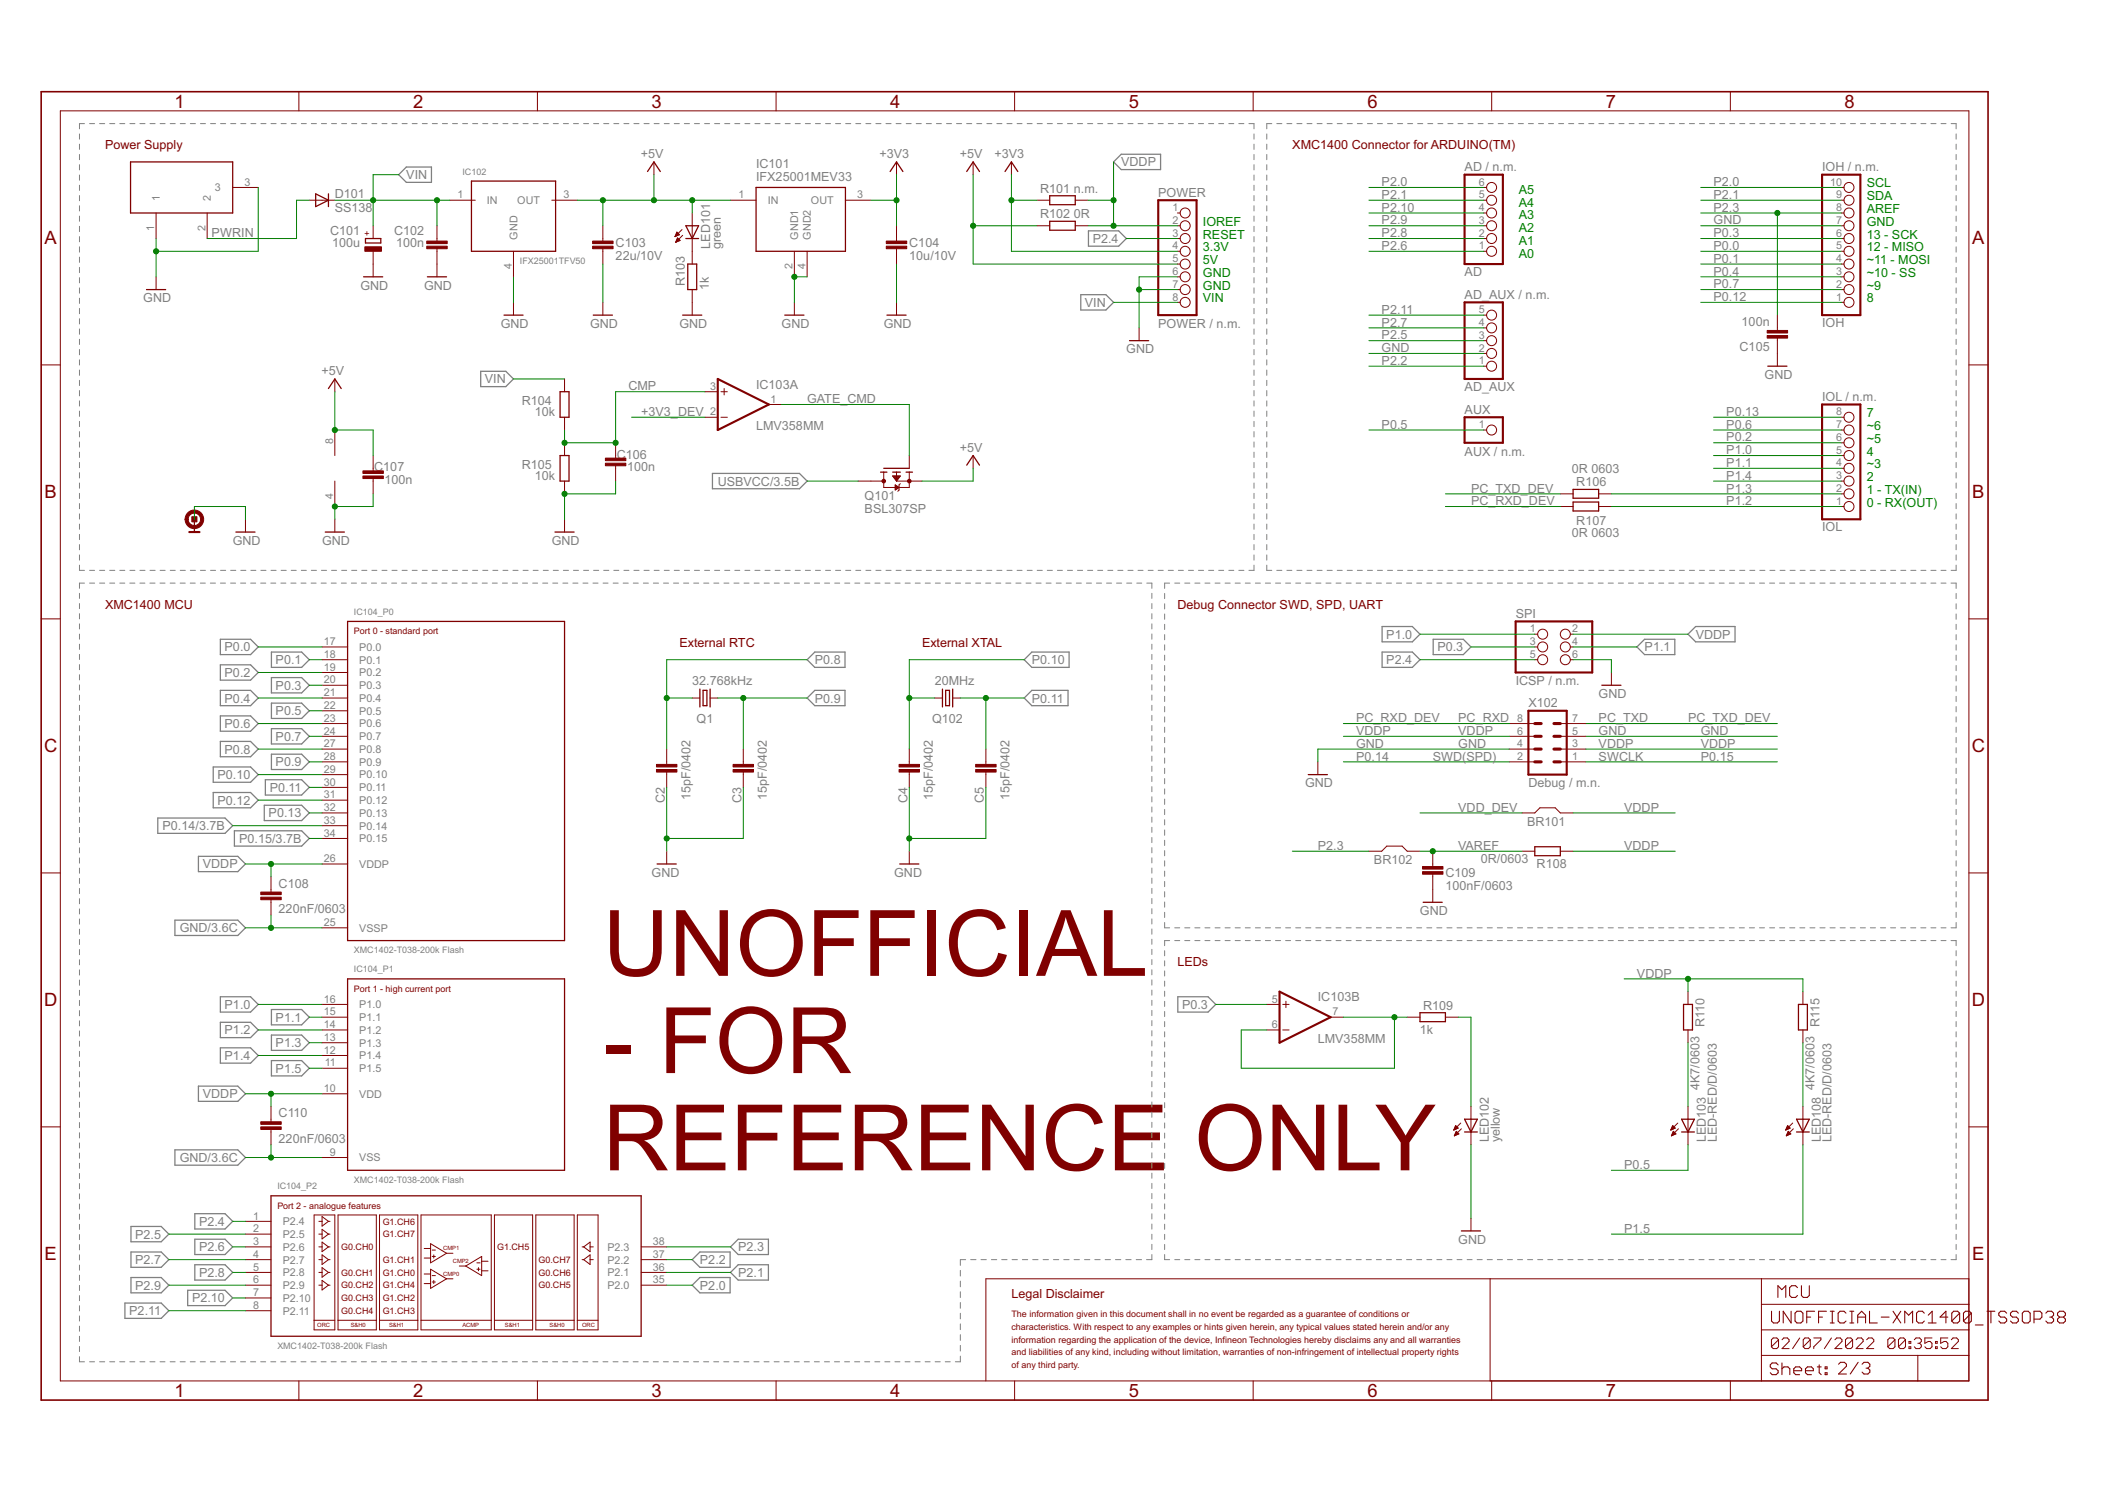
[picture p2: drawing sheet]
<svg xmlns="http://www.w3.org/2000/svg" width="420mm" height="297mm" viewBox="0 0 420 297" stroke-linecap="round" stroke-linejoin="round" font-family="sans-serif">
<defs><g id="words">
<g font-size="20.4" fill="#800000">
<text x="119.9" y="194.1">UNOFFICIAL</text>
<text x="119.9" y="213.5">- FOR</text>
<text x="119.9" y="232.8">REFERENCE ONLY</text>
</g>
<g font-size="4.1" fill="#800000">
<text x="34.7" y="21.4">1</text>
<text x="82.2" y="21.4">2</text>
<text x="129.6" y="21.4">3</text>
<text x="177.1" y="21.4">4</text>
<text x="224.6" y="21.4">5</text>
<text x="272" y="21.4">6</text>
<text x="319.5" y="21.4">7</text>
<text x="366.9" y="21.4">8</text>
<text x="8.9" y="48.6">A</text>
<text x="392.4" y="48.6">A</text>
<text x="8.9" y="99.2">B</text>
<text x="392.4" y="99.2">B</text>
<text x="8.8" y="149.7">C</text>
<text x="392.3" y="149.7">C</text>
<text x="8.8" y="200.2">D</text>
<text x="392.3" y="200.2">D</text>
<text x="8.9" y="250.8">E</text>
<text x="392.4" y="250.8">E</text>
<text x="34.7" y="277.9">1</text>
<text x="82.2" y="277.9">2</text>
<text x="129.6" y="277.9">3</text>
<text x="177.1" y="277.9">4</text>
<text x="224.6" y="277.9">5</text>
<text x="272" y="277.9">6</text>
<text x="319.5" y="277.9">7</text>
<text x="366.9" y="277.9">8</text>
</g>
<g font-size="2.8" fill="#800000">
<text x="20.9" y="29.7">Power Supply</text>
<text x="257.1" y="29.7">XMC1400 Connector for ARDUINO(TM)</text>
<text x="20.9" y="121.1">XMC1400 MCU</text>
<text x="234.2" y="121.1">Debug Connector SWD, SPD, UART</text>
<text x="135.2" y="128.7">External RTC</text>
<text x="183.4" y="128.7">External XTAL</text>
<text x="234.2" y="192.2">LEDs</text>
<text x="201.2" y="258.2">Legal Disclaimer</text>
</g>
<g font-size="2.8" fill="#808080">
<text x="80.8" y="35.6">VIN</text>
<text x="127.5" y="31.5">+5V</text>
<text x="150.4" y="33.5">IC101</text>
<text x="175" y="31.5">+3V3</text>
<text x="191" y="31.5">+5V</text>
<text x="197.8" y="31.5">+3V3</text>
<text x="223.1" y="33.1">VDDP</text>
<text x="291.4" y="34">AD / n.m.</text>
<text x="362.5" y="34">IOH / n.m.</text>
<text x="66.6" y="39.4">D101</text>
<text x="150.4" y="36">IFX25001MEV33</text>
<text x="206.9" y="38.3">R101 n.m.</text>
<text x="230.4" y="39.2">POWER</text>
<text x="274.9" y="37">P2.0</text>
<text x="274.9" y="39.6">P2.1</text>
<text x="340.9" y="37">P2.0</text>
<text x="340.9" y="39.6">P2.1</text>
<text x="42.1" y="47.2">PWRIN</text>
<text x="65.7" y="46.7">C101</text>
<text x="66.6" y="42.1">SS138</text>
<text x="78.4" y="46.7">C102</text>
<text x="206.9" y="43.4">R102</text>
<text x="213.7" y="43.4">0R</text>
<text x="274.9" y="47.2">P2.8</text>
<text x="274.9" y="42.1">P2.10</text>
<text x="274.9" y="44.7">P2.9</text>
<text x="340.9" y="44.7">GND</text>
<text x="340.9" y="42.1">P2.3</text>
<text x="340.9" y="47.2">P0.3</text>
<text x="66.1" y="49.2">100u</text>
<text x="78.8" y="49.2">100n</text>
<text x="122.5" y="51.8">22u/10V</text>
<text x="122.5" y="49.2">C103</text>
<text x="141.3" y="49.5" transform="rotate(-90 141.3 49.5)">LED101</text>
<text x="143.4" y="49.5" transform="rotate(-90 143.4 49.5)">green</text>
<text x="180.9" y="51.8">10u/10V</text>
<text x="180.9" y="49.2">C104</text>
<text x="217.4" y="48.3">P2.4</text>
<text x="274.9" y="49.7">P2.6</text>
<text x="340.9" y="52.3">P0.1</text>
<text x="340.9" y="49.7">P0.0</text>
<text x="71.7" y="57.6">GND</text>
<text x="84.4" y="57.6">GND</text>
<text x="136.2" y="57" transform="rotate(-90 136.2 57)">R103</text>
<text x="141" y="57.6" transform="rotate(-90 141 57.6)">1k</text>
<text x="291.4" y="59.4">AD_AUX / n.m.</text>
<text x="291.4" y="54.9">AD</text>
<text x="340.9" y="59.9">P0.12</text>
<text x="340.9" y="54.8">P0.4</text>
<text x="340.9" y="57.4">P0.7</text>
<text x="28.5" y="60.2">GND</text>
<text x="99.6" y="65.2">GND</text>
<text x="117.4" y="65.2">GND</text>
<text x="135.2" y="65.2">GND</text>
<text x="155.5" y="65.2">GND</text>
<text x="175.8" y="65.2">GND</text>
<text x="215.8" y="61">VIN</text>
<text x="230.4" y="65.2">POWER / n.m.</text>
<text x="274.9" y="65">P2.7</text>
<text x="274.9" y="62.4">P2.11</text>
<text x="346.5" y="64.9">100n</text>
<text x="362.5" y="65.1">IOH</text>
<text x="224.1" y="70.3">GND</text>
<text x="274.9" y="70.1">GND</text>
<text x="274.9" y="67.5">P2.5</text>
<text x="346.1" y="69.9">C105</text>
<text x="64" y="74.6">+5V</text>
<text x="96.5" y="76.3">VIN</text>
<text x="125" y="77.7">CMP</text>
<text x="150.4" y="77.3">IC103A</text>
<text x="274.9" y="72.6">P2.2</text>
<text x="291.4" y="77.8">AD_AUX</text>
<text x="351.1" y="75.4">GND</text>
<text x="103.8" y="80.6">R104</text>
<text x="106.4" y="82.8">10k</text>
<text x="127.6" y="82.8">+3V3_DEV</text>
<text x="160.6" y="80.2">GATE_CMD</text>
<text x="291.4" y="82.4">AUX</text>
<text x="343.4" y="82.8">P0.13</text>
<text x="362.5" y="79.7">IOL / n.m.</text>
<text x="150.4" y="85.5">LMV358MM</text>
<text x="191" y="89.9">+5V</text>
<text x="274.9" y="85.3">P0.5</text>
<text x="343.4" y="87.8">P0.2</text>
<text x="343.4" y="85.3">P0.6</text>
<text x="74.5" y="93.8">C107</text>
<text x="103.8" y="93.3">R105</text>
<text x="106.4" y="95.5">10k</text>
<text x="122.7" y="91.3">C106</text>
<text x="124.8" y="93.8">100n</text>
<text x="291.4" y="90.6">AUX / n.m.</text>
<text x="312.7" y="94.2">0R 0603</text>
<text x="343.4" y="95.5">P1.4</text>
<text x="343.4" y="90.4">P1.0</text>
<text x="343.4" y="92.9">P1.1</text>
<text x="76.5" y="96.3">100n</text>
<text x="142.8" y="96.6">USBVCC/3.5B</text>
<text x="172" y="99.5">Q101</text>
<text x="292.6" y="100.5">PC_RXD_DEV</text>
<text x="292.6" y="98">PC_TXD_DEV</text>
<text x="313.6" y="96.7">R106</text>
<text x="343.4" y="100.5">P1.2</text>
<text x="343.4" y="98">P1.3</text>
<text x="172" y="102.1">BSL307SP</text>
<text x="312.7" y="106.9">0R 0603</text>
<text x="313.6" y="104.4">R107</text>
<text x="362.5" y="105.7">IOL</text>
<text x="46.3" y="108.4">GND</text>
<text x="64.1" y="108.4">GND</text>
<text x="109.8" y="108.4">GND</text>
<text x="301.5" y="123">SPI</text>
<text x="44.7" y="129.6">P0.0</text>
<text x="275.8" y="127.1">P1.0</text>
<text x="286" y="129.6">P0.3</text>
<text x="327.2" y="129.6">P1.1</text>
<text x="337.3" y="127.1">VDDP</text>
<text x="44.7" y="134.7">P0.2</text>
<text x="54.8" y="132.1">P0.1</text>
<text x="54.8" y="137.2">P0.3</text>
<text x="137.7" y="136.3">32.768kHz</text>
<text x="162.1" y="132.1">P0.8</text>
<text x="186" y="136.3">20MHz</text>
<text x="205.3" y="132.1">P0.10</text>
<text x="275.8" y="132.1">P2.4</text>
<text x="301.5" y="136.3">ICSP / n.m.</text>
<text x="44.7" y="139.8">P0.4</text>
<text x="54.8" y="142.3">P0.5</text>
<text x="138.6" y="143.8">Q1</text>
<text x="162.1" y="139.8">P0.9</text>
<text x="185.4" y="143.8">Q102</text>
<text x="205.3" y="139.8">P0.11</text>
<text x="269.8" y="143.7">PC_RXD_DEV</text>
<text x="290.1" y="143.7">PC_RXD</text>
<text x="304.1" y="140.7">X102</text>
<text x="318" y="138.9">GND</text>
<text x="318" y="143.7">PC_TXD</text>
<text x="335.8" y="143.7">PC_TXD_DEV</text>
<text x="44.7" y="149.9">P0.8</text>
<text x="44.7" y="144.8">P0.6</text>
<text x="54.8" y="147.4">P0.7</text>
<text x="269.8" y="148.8">GND</text>
<text x="269.8" y="146.2">VDDP</text>
<text x="290.1" y="146.2">VDDP</text>
<text x="290.1" y="148.8">GND</text>
<text x="318" y="146.2">GND</text>
<text x="318" y="148.8">VDDP</text>
<text x="338.4" y="146.2">GND</text>
<text x="338.4" y="148.8">VDDP</text>
<text x="43.3" y="155">P0.10</text>
<text x="54.8" y="152.5">P0.9</text>
<text x="269.8" y="151.3">P0.14</text>
<text x="285" y="151.3">SWD(SPD)</text>
<text x="318" y="151.3">SWCLK</text>
<text x="338.4" y="151.3">P0.15</text>
<text x="43.3" y="160.1">P0.12</text>
<text x="53.7" y="157.5">P0.11</text>
<text x="132.3" y="159.9" transform="rotate(-90 132.3 159.9)">C2</text>
<text x="137.3" y="159.2" transform="rotate(-90 137.3 159.2)">15pF/0402</text>
<text x="147.5" y="159.9" transform="rotate(-90 147.5 159.9)">C3</text>
<text x="152.6" y="159.2" transform="rotate(-90 152.6 159.2)">15pF/0402</text>
<text x="180.5" y="159.9" transform="rotate(-90 180.5 159.9)">C4</text>
<text x="185.6" y="159.2" transform="rotate(-90 185.6 159.2)">15pF/0402</text>
<text x="195.7" y="159.9" transform="rotate(-90 195.7 159.9)">C5</text>
<text x="200.8" y="159.2" transform="rotate(-90 200.8 159.2)">15pF/0402</text>
<text x="259.6" y="156.7">GND</text>
<text x="290.1" y="161.5">VDD_DEV</text>
<text x="304.1" y="156.7">Debug / m.n.</text>
<text x="323.1" y="161.5">VDDP</text>
<text x="32.3" y="165.2">P0.14/3.7B</text>
<text x="47.6" y="167.7">P0.15/3.7B</text>
<text x="53.4" y="162.6">P0.13</text>
<text x="303.8" y="164.3">BR101</text>
<text x="40.4" y="172.8">VDDP</text>
<text x="262.2" y="169.1">P2.3</text>
<text x="273.3" y="171.9">BR102</text>
<text x="290.1" y="169.1">VAREF</text>
<text x="294.6" y="171.6">0R/0603</text>
<text x="305.7" y="172.6">R108</text>
<text x="323.1" y="169.1">VDDP</text>
<text x="55.4" y="176.6">C108</text>
<text x="129.6" y="174.4">GND</text>
<text x="177.9" y="174.4">GND</text>
<text x="287.6" y="177">100nF/0603</text>
<text x="287.6" y="174.4">C109</text>
<text x="35.8" y="185.5">GND/3.6C</text>
<text x="55.4" y="181.7">220nF/0603</text>
<text x="282.5" y="182.1">GND</text>
<text x="325.7" y="194.5">VDDP</text>
<text x="44.7" y="200.7">P1.0</text>
<text x="54.8" y="203.3">P1.1</text>
<text x="235.2" y="200.7">P0.3</text>
<text x="262.2" y="199.2">IC103B</text>
<text x="283.1" y="200.9">R109</text>
<text x="44.7" y="205.8">P1.2</text>
<text x="54.8" y="208.3">P1.3</text>
<text x="262.2" y="207.4">LMV358MM</text>
<text x="282.5" y="205.7">1k</text>
<text x="339.1" y="204.3" transform="rotate(-90 339.1 204.3)">R110</text>
<text x="361.9" y="204.3" transform="rotate(-90 361.9 204.3)">R115</text>
<text x="44.7" y="210.9">P1.4</text>
<text x="54.8" y="213.4">P1.5</text>
<text x="40.4" y="218.5">VDDP</text>
<text x="338.1" y="216.9" transform="rotate(-90 338.1 216.9)">4K7/0603</text>
<text x="361" y="216.9" transform="rotate(-90 361 216.9)">4K7/0603</text>
<text x="55.4" y="227.4">220nF/0603</text>
<text x="55.4" y="222.3">C110</text>
<text x="296.2" y="227.3" transform="rotate(-90 296.2 227.3)">LED102</text>
<text x="298.4" y="227.3" transform="rotate(-90 298.4 227.3)">yellow</text>
<text x="339.4" y="227.3" transform="rotate(-90 339.4 227.3)">LED103</text>
<text x="341.5" y="227.3" transform="rotate(-90 341.5 227.3)">LED-RED/D/0603</text>
<text x="362.2" y="227.3" transform="rotate(-90 362.2 227.3)">LED108</text>
<text x="364.4" y="227.3" transform="rotate(-90 364.4 227.3)">LED-RED/D/0603</text>
<text x="35.8" y="231.2">GND/3.6C</text>
<text x="323.1" y="232.6">P0.5</text>
<text x="39.6" y="243.9">P2.4</text>
<text x="323.1" y="245.3">P1.5</text>
<text x="26.9" y="246.4">P2.5</text>
<text x="26.9" y="251.5">P2.7</text>
<text x="39.6" y="249">P2.6</text>
<text x="139.2" y="251.5">P2.2</text>
<text x="146.9" y="249">P2.3</text>
<text x="290.1" y="247.4">GND</text>
<text x="26.9" y="256.6">P2.9</text>
<text x="39.6" y="254">P2.8</text>
<text x="139.2" y="256.6">P2.0</text>
<text x="146.9" y="254">P2.1</text>
<text x="25.7" y="261.7">P2.11</text>
<text x="38.2" y="259.1">P2.10</text>
</g>
<g font-size="2.8" fill="#008000">
<text x="302.2" y="41.1">A4</text>
<text x="302.2" y="38.6">A5</text>
<text x="371.4" y="37.3">SCL</text>
<text x="371.4" y="39.8">SDA</text>
<text x="239.3" y="44.9">IOREF</text>
<text x="239.3" y="47.5">RESET</text>
<text x="302.2" y="46.2">A2</text>
<text x="302.2" y="43.6">A3</text>
<text x="371.4" y="47.5">13 - SCK</text>
<text x="371.4" y="42.4">AREF</text>
<text x="371.4" y="44.9">GND</text>
<text x="239.3" y="50">3.3V</text>
<text x="239.3" y="52.5">5V</text>
<text x="302.2" y="51.3">A0</text>
<text x="302.2" y="48.7">A1</text>
<text x="371.4" y="52.5">~11 - MOSI</text>
<text x="371.4" y="50">12 - MISO</text>
<text x="239.3" y="55.1">GND</text>
<text x="239.3" y="57.6">GND</text>
<text x="371.4" y="57.6">~9</text>
<text x="371.4" y="55.1">~10 - SS</text>
<text x="239.3" y="60.2">VIN</text>
<text x="371.4" y="60.2">8</text>
<text x="371.4" y="83">7</text>
<text x="371.4" y="88.1">~5</text>
<text x="371.4" y="85.5">~6</text>
<text x="371.4" y="95.7">2</text>
<text x="371.4" y="93.2">~3</text>
<text x="371.4" y="90.6">4</text>
<text x="371.4" y="100.8">0 - RX(OUT)</text>
<text x="371.4" y="98.2">1 - TX(IN)</text>
</g>
<g font-size="2.4" fill="#808080">
<text x="31.8" y="40" transform="rotate(-90 31.8 40)">1</text>
<text x="42" y="40" transform="rotate(-90 42 40)">2</text>
<text x="42.8" y="38.1">3</text>
<text x="48.6" y="36.9">3</text>
<text x="91" y="39.5">1</text>
<text x="96.9" y="40.6">IN</text>
<text x="102.9" y="40.6">OUT</text>
<text x="112.1" y="39.5">3</text>
<text x="146.9" y="39.5">1</text>
<text x="152.8" y="40.6">IN</text>
<text x="161.3" y="40.6">OUT</text>
<text x="170.5" y="39.5">3</text>
<text x="294.2" y="39.5">5</text>
<text x="294.2" y="36.9">6</text>
<text x="364.1" y="36.9">10</text>
<text x="365.3" y="39.5">9</text>
<text x="30.7" y="45.9" transform="rotate(-90 30.7 45.9)">1</text>
<text x="40.9" y="45.9" transform="rotate(-90 40.9 45.9)">2</text>
<text x="102.9" y="47.7" transform="rotate(-90 102.9 47.7)">GND</text>
<text x="158.8" y="47.7" transform="rotate(-90 158.8 47.7)">GND1</text>
<text x="161.3" y="47.7" transform="rotate(-90 161.3 47.7)">GND2</text>
<text x="233.2" y="42">1</text>
<text x="233.2" y="44.6">2</text>
<text x="233.2" y="47.1">3</text>
<text x="294.2" y="47.1">2</text>
<text x="294.2" y="44.6">3</text>
<text x="294.2" y="42">4</text>
<text x="365.3" y="47.1">6</text>
<text x="365.3" y="44.6">7</text>
<text x="365.3" y="42">8</text>
<text x="101.8" y="53.5" transform="rotate(-90 101.8 53.5)">4</text>
<text x="157.7" y="53.5" transform="rotate(-90 157.7 53.5)">2</text>
<text x="160.2" y="53.5" transform="rotate(-90 160.2 53.5)">4</text>
<text x="233.2" y="49.6">4</text>
<text x="233.2" y="52.2">5</text>
<text x="294.2" y="49.6">1</text>
<text x="365.3" y="52.2">4</text>
<text x="365.3" y="49.6">5</text>
<text x="233.2" y="54.7">6</text>
<text x="233.2" y="57.3">7</text>
<text x="233.2" y="59.8">8</text>
<text x="365.3" y="59.8">1</text>
<text x="365.3" y="57.3">2</text>
<text x="365.3" y="54.7">3</text>
<text x="294.2" y="64.9">4</text>
<text x="294.2" y="62.3">5</text>
<text x="294.2" y="70">2</text>
<text x="294.2" y="67.4">3</text>
<text x="141.3" y="77.6">3</text>
<text x="294.2" y="72.5">1</text>
<text x="141.3" y="82.7">2</text>
<text x="153.3" y="80.1">1</text>
<text x="365.3" y="82.7">8</text>
<text x="66.2" y="88.3" transform="rotate(-90 66.2 88.3)">8</text>
<text x="294.2" y="85.2">1</text>
<text x="365.3" y="87.7">6</text>
<text x="365.3" y="85.2">7</text>
<text x="365.3" y="95.4">3</text>
<text x="365.3" y="92.8">4</text>
<text x="365.3" y="90.3">5</text>
<text x="66.2" y="99.2" transform="rotate(-90 66.2 99.2)">4</text>
<text x="365.3" y="100.4">1</text>
<text x="365.3" y="97.9">2</text>
<text x="304.4" y="125.8">1</text>
<text x="312.8" y="125.8">2</text>
<text x="64.4" y="128.4">17</text>
<text x="64.4" y="130.9">18</text>
<text x="71.5" y="129.5">P0.0</text>
<text x="304.4" y="128.4">3</text>
<text x="304.4" y="130.9">5</text>
<text x="312.8" y="128.4">4</text>
<text x="312.8" y="130.9">6</text>
<text x="64.4" y="133.4">19</text>
<text x="64.4" y="136">20</text>
<text x="71.5" y="132">P0.1</text>
<text x="71.5" y="134.6">P0.2</text>
<text x="71.5" y="137.1">P0.3</text>
<text x="64.4" y="138.5">21</text>
<text x="64.4" y="141.1">22</text>
<text x="64.4" y="143.6">23</text>
<text x="71.5" y="139.6">P0.4</text>
<text x="71.5" y="142.2">P0.5</text>
<text x="301.8" y="143.6">8</text>
<text x="312.8" y="143.6">7</text>
<text x="64.4" y="146.1">24</text>
<text x="64.4" y="148.7">27</text>
<text x="71.5" y="144.7">P0.6</text>
<text x="71.5" y="147.3">P0.7</text>
<text x="71.5" y="149.8">P0.8</text>
<text x="301.8" y="148.7">4</text>
<text x="301.8" y="146.1">6</text>
<text x="312.8" y="148.7">3</text>
<text x="312.8" y="146.1">5</text>
<text x="64.4" y="151.2">28</text>
<text x="64.4" y="153.8">29</text>
<text x="71.5" y="152.3">P0.9</text>
<text x="71.5" y="154.9">P0.10</text>
<text x="301.8" y="151.2">2</text>
<text x="312.8" y="151.2">1</text>
<text x="64.4" y="156.3">30</text>
<text x="64.4" y="158.8">31</text>
<text x="64.4" y="161.4">32</text>
<text x="71.5" y="157.4">P0.11</text>
<text x="71.5" y="160">P0.12</text>
<text x="64.4" y="163.9">33</text>
<text x="64.4" y="166.5">34</text>
<text x="71.5" y="162.5">P0.13</text>
<text x="71.5" y="165">P0.14</text>
<text x="71.5" y="167.6">P0.15</text>
<text x="64.4" y="171.5">26</text>
<text x="71.5" y="172.7">VDDP</text>
<text x="64.4" y="184.2">25</text>
<text x="71.5" y="185.4">VSSP</text>
<text x="64.4" y="199.5">16</text>
<text x="64.4" y="202">15</text>
<text x="71.5" y="200.6">P1.0</text>
<text x="71.5" y="203.1">P1.1</text>
<text x="253" y="199.5">5</text>
<text x="265.1" y="202">7</text>
<text x="64.4" y="204.6">14</text>
<text x="64.4" y="207.1">13</text>
<text x="64.4" y="209.6">12</text>
<text x="71.5" y="205.7">P1.2</text>
<text x="71.5" y="208.2">P1.3</text>
<text x="253" y="204.6">6</text>
<text x="64.6" y="212.2">11</text>
<text x="71.5" y="210.7">P1.4</text>
<text x="71.5" y="213.3">P1.5</text>
<text x="64.4" y="217.2">10</text>
<text x="71.5" y="218.4">VDD</text>
<text x="65.6" y="229.9">9</text>
<text x="71.5" y="231.1">VSS</text>
<text x="50.4" y="242.6">1</text>
<text x="50.4" y="245.2">2</text>
<text x="56.2" y="243.8">P2.4</text>
<text x="50.4" y="247.7">3</text>
<text x="50.4" y="250.3">4</text>
<text x="56.2" y="246.3">P2.5</text>
<text x="56.2" y="248.8">P2.6</text>
<text x="56.2" y="251.4">P2.7</text>
<text x="120.8" y="251.4">P2.2</text>
<text x="120.8" y="248.8">P2.3</text>
<text x="129.9" y="250.3">37</text>
<text x="129.9" y="247.7">38</text>
<text x="50.4" y="252.8">5</text>
<text x="50.4" y="255.3">6</text>
<text x="50.4" y="257.9">7</text>
<text x="56.2" y="253.9">P2.8</text>
<text x="56.2" y="256.5">P2.9</text>
<text x="120.8" y="256.5">P2.0</text>
<text x="120.8" y="253.9">P2.1</text>
<text x="129.9" y="255.3">35</text>
<text x="129.9" y="252.8">36</text>
<text x="50.4" y="260.4">8</text>
<text x="56.2" y="259">P2.10</text>
<text x="56.2" y="261.5">P2.11</text>
</g>
<g font-size="2" fill="#808080">
<text x="92" y="34.8">IC102</text>
<text x="103.4" y="52.5">IFX25001TFV50</text>
<text x="70.4" y="122.4">IC104_P0</text>
<text x="70.4" y="189.7">XMC1402-T038-200k Flash</text>
<text x="70.4" y="193.5">IC104_P1</text>
<text x="55.2" y="236.7">IC104_P2</text>
<text x="70.4" y="235.4">XMC1402-T038-200k Flash</text>
<text x="55.2" y="268.4">XMC1402-T038-200k Flash</text>
</g>
<g font-size="2" fill="#800000">
<text x="73.6" y="47" transform="rotate(-90 73.6 47)">+</text>
<text x="70.4" y="126.2">Port 0 - standard port</text>
<text x="70.4" y="197.3">Port 1 - high current port</text>
<text x="55.2" y="240.5">Port 2 - analogue features</text>
<text x="76.1" y="243.6">G1.CH6</text>
<text x="67.9" y="248.7">G0.CH0</text>
<text x="76.1" y="246.2">G1.CH7</text>
<text x="76.1" y="251.3">G1.CH1</text>
<text x="98.9" y="248.7">G1.CH5</text>
<text x="107.2" y="251.3">G0.CH7</text>
<text x="67.9" y="256.3">G0.CH2</text>
<text x="67.9" y="253.8">G0.CH1</text>
<text x="76.1" y="253.8">G1.CH0</text>
<text x="76.1" y="256.3">G1.CH4</text>
<text x="107.2" y="253.8">G0.CH6</text>
<text x="107.2" y="256.3">G0.CH5</text>
<text x="67.9" y="258.9">G0.CH3</text>
<text x="67.9" y="261.4">G0.CH4</text>
<text x="76.1" y="258.9">G1.CH2</text>
<text x="76.1" y="261.4">G1.CH3</text>
<text x="201.2" y="262">The information given in this document shall in no event be regarded as a guarantee of conditions or</text>
<text x="201.2" y="264.6">characteristics. With respect to any examples or hints given herein, any typical values stated herein and/or any</text>
<text x="201.2" y="267.1">information regarding the application of the device, Infineon Technologies hereby disclaims any and all warranties</text>
<text x="201.2" y="269.7">and liabilities of any kind, including without limitation, warranties of non-infringement of intellectual property rights</text>
<text x="201.2" y="272.2">of any third party.</text>
</g>
<g font-size="1.3" fill="#800000">
<text x="88.2" y="248.7">CMP1</text>
<text x="90.1" y="251.3">CMP2</text>
<text x="88.2" y="253.8">CMP0</text>
<text x="63.1" y="264">ORC</text>
<text x="69.8" y="264">S&amp;H0</text>
<text x="77.4" y="264">S&amp;H1</text>
<text x="92" y="264">ACMP</text>
<text x="100.4" y="264">S&amp;H1</text>
<text x="109.3" y="264">S&amp;H0</text>
<text x="115.8" y="264">ORC</text>
</g>
</g></defs>
<g fill="none" stroke="#808080" stroke-width=".25">
<path d="M80.8 33.2h5v3.1h-5l-1.5-1.5zM221.5 32.2l1.6-1.5h7.8v3h-7.8zM215 58.6h5l1.5 1.6-1.5 1.5h-5zM216.5 45.9h6l1.6 1.6-1.6 1.5h-6zM95.6 73.9h5l1.6 1.5-1.6 1.5h-5zM141.7 94.2h17.3l1.6 1.5-1.6 1.5h-17.3zM43.8 137.4h6l1.6 1.5-1.6 1.5h-6zM43.8 127.2h6l1.6 1.5-1.6 1.5h-6zM43.8 132.3h6l1.6 1.5-1.6 1.5h-6zM54 129.7h6l1.5 1.6-1.5 1.5h-6zM54 134.8h6l1.5 1.5-1.5 1.6h-6zM54 139.9h6l1.5 1.5-1.5 1.5h-6z"/>
<path d="M160.6 131.3l1.5-1.6h6v3.1h-6zM160.6 138.9l1.5-1.5h6v3h-6zM203.8 131.3l1.5-1.6h7.4v3.1h-7.4zM203.8 138.9l1.5-1.5h7.2v3h-7.2zM275 124.7h6l1.5 1.5-1.5 1.5h-6zM275 129.7h6l1.5 1.6-1.5 1.5h-6zM285.1 127.2h6l1.5 1.5-1.5 1.5h-6zM325.6 128.7l1.6-1.5h6v3h-6zM335.8 126.2l1.5-1.5h7.9v3h-7.9zM42.4 157.7h7.4l1.6 1.5-1.6 1.5h-7.4zM42.4 152.6h7.4l1.6 1.5-1.6 1.5h-7.4zM43.8 147.5h6l1.6 1.5-1.6 1.6h-6z"/>
<path d="M43.8 142.4h6l1.6 1.6-1.6 1.5h-6zM52.8 155.1h7.2l1.5 1.6-1.5 1.5h-7.2zM54 145h6l1.5 1.5-1.5 1.5h-6zM54 150.1h6l1.5 1.5-1.5 1.5h-6zM31.4 162.8h13.4l1.5 1.5-1.5 1.5h-13.4zM39.5 170.4h7.8l1.5 1.5-1.5 1.5h-7.8zM46.6 165.3h13.4l1.5 1.5-1.5 1.5h-13.4zM52.6 160.2h7.4l1.5 1.5-1.5 1.6h-7.4zM34.8 183.1h12.5l1.5 1.5-1.5 1.5h-12.5zM43.8 198.3h6l1.6 1.5-1.6 1.6h-6zM234.3 198.3h6l1.6 1.5-1.6 1.6h-6zM39.5 216.1h7.8l1.5 1.5-1.5 1.5h-7.8z"/>
<path d="M43.8 203.4h6l1.6 1.5-1.6 1.5h-6zM43.8 208.5h6l1.6 1.5-1.6 1.5h-6zM54 211h6l1.5 1.5-1.5 1.6h-6zM54 200.9h6l1.5 1.5-1.5 1.5h-6zM54 205.9h6l1.5 1.6-1.5 1.5h-6zM34.8 228.8h12.5l1.5 1.5-1.5 1.5h-12.5zM24.8 259.2h7.3l1.5 1.6-1.5 1.5h-7.3zM26.1 244h6l1.5 1.5-1.5 1.6h-6zM26.1 254.2h6l1.5 1.5-1.5 1.5h-6zM26.1 249.1h6l1.5 1.5-1.5 1.5h-6zM37.3 256.7h7.5l1.5 1.5-1.5 1.6h-7.5zM38.8 241.5h6l1.5 1.5-1.5 1.5h-6z"/>
<path d="M38.8 246.5h6l1.5 1.6-1.5 1.5h-6zM38.8 251.6h6l1.5 1.6-1.5 1.5h-6zM137.7 250.6l1.5-1.5h6v3h-6zM137.7 255.7l1.5-1.5h6v3h-6zM145.3 248.1l1.6-1.6h6v3.1h-6zM145.3 253.2l1.6-1.6h6v3.1h-6z"/>
</g>
<g fill="none" stroke="#800000" stroke-width=".21">
<path d="M353.7 258.1v-2.3l.8 .8 .8-.8v2.3M357.6 256.2l-.4-.4h-.8l-.4 .4v1.5l.4 .4h.8l.4-.4M358.4 255.8v1.9l.4 .4h.7l.4-.4v-1.9M352.4 260.9v1.9l.4 .4h.8l.4-.4v-1.9M353.7 271.5l-.4-.3h-.7l-.4 .3v.4l.4 .4h.7l.4 .4v.4l-.4 .4h-.7l-.4-.4M354.5 271.2v2.3M354.5 272.3l.4-.4h.8l.4 .4v1.2M356.3 260.9v2.3l-1.5-2.3v2.3M356.8 272.7h1.6v-.4l-.4-.4h-.8l-.4 .4v.8l.4 .4h.8M357.1 261.3l.4-.4h.8l.4 .4v1.5l-.4 .4h-.8l-.4-.4zM359.2 272.7h1.5v-.4l-.3-.4h-.8l-.4 .4v.8l.4 .4h.8M359.4 262h.8"/>
<path d="M361 260.9h-1.6v2.3M361.5 271.9h.8M361.8 262h.8M361.9 271.5v1.6l.4 .4M363.1 271.9h.4v.4h-.4zM363.1 273.1h.4v.4h-.4zM363.3 260.9h-1.5v2.3M364.1 263.2h.8M364.1 260.9h.8M364.5 260.9v2.3M365.8 271.4l.3-.4h.8l.4 .4v.4l-1.5 1.6h1.5M367.2 261.3l-.4-.4h-.7l-.4 .4v1.5l.4 .4h.7l.4-.4"/>
<path d="M368 263.2h.8M368 260.9h.8M368.4 260.9v2.3M369.6 262h1.5M369.6 263.2v-1.5l.8-.8 .7 .8v1.5M369.7 271l-1.6 2.4M370.4 271.4l.4-.4h.8l.4 .4v.4l-.4 .4M371.2 272.2h.4M371.6 272.2l.4 .4v.4l-.4 .4h-.8l-.4-.4M371.9 260.9v2.3h1.6M374.2 262h1.6M376.6 260.9l1.5 2.3"/>
<path d="M378.1 260.9l-1.5 2.3M378.9 263.2v-2.3l.8 .8 .8-.8v2.3M382.8 261.3l-.4-.4h-.7l-.4 .4v1.5l.4 .4h.7l.4-.4M383.6 263.2h1.6M383.6 261.7l.8-.8v2.3M387.5 262h-1.5l1.1-1.1v2.3M389.8 261.3v1.5l-.4 .4h-.7l-.4-.4M389.8 261.3l-.4-.4h-.7l-.4 .4v1.5M389.8 261.3l-1.5 1.5M392.2 261.3v1.5l-.4 .4h-.8l-.4-.4M392.2 261.3l-.4-.4h-.8l-.4 .4v1.5M392.2 261.3l-1.6 1.5"/>
<path d="M393 263.6h1.5M395.3 260.9h1.6M396.1 260.9v2.3M399.2 261.3l-.4-.4h-.8l-.4 .4v.4l.4 .3h.8l.4 .4v.4l-.4 .4h-.8l-.4-.4M401.5 261.3l-.3-.4h-.8l-.4 .4v.4l.4 .3h.8l.3 .4v.4l-.3 .4h-.8l-.4-.4M402.3 261.3l.4-.4h.8l.4 .4v1.5l-.4 .4h-.8l-.4-.4zM404.6 262.4h1.2l.4-.4v-.7l-.4-.4h-1.2v2.3M407 261.3l.4-.4h.8l.3 .4v.4l-.3 .3M407.8 262h.4M408.2 262l.3 .4v.4l-.3 .4h-.8l-.4-.4M409.7 262l-.4 .4v.4l.4 .4h.8l.4-.4v-.4l-.4-.4M409.7 262l-.4-.3v-.4l.4-.4h.8l.4 .4v.4l-.4 .3"/>
<path d="M409.7 262h.8"/>
</g>
<path d="M230.4 39.8h7.6v22.9h-7.6zM291.4 34.8h7.6v17.7h-7.6zM362.5 34.8h7.6v27.9h-7.6zM142.8 75.4l10.2 5.1-10.2 5.1zM291.4 60.2h7.6v15.2h-7.6zM291.4 83h7.6v5.1h-7.6zM362.5 80.5h7.6v22.8h-7.6zM37.7 105.9h2M301.5 123.6h15.3v10.2h-15.3zM304.1 141.4h7.6v12.7h-7.6zM254.6 197.3l10.1 5.1-10.1 5.1z" fill="none" stroke="#800000" stroke-width=".42"/>
<path d="M305.3 146.5h1.3M305.3 149h1.3M305.3 151.6h1.3M305.3 144h1.3M309.1 146.5h1.3M309.1 149h1.3M309.1 151.6h1.3M309.1 144h1.3" fill="none" stroke="#800000" stroke-width=".61"/>
<g fill="none" stroke="#800000" stroke-width=".2">
<path d="M59.5 18.2v3.9M106.9 18.2v3.9M154.4 18.2v3.9M201.8 18.2v3.9M249.3 18.2v3.9M296.8 18.2v3.9M344.2 18.2v3.9M12 22.1h379.7v252.6h-379.7zM46.3 37.3h5.1M61.5 39.8h5.1M89.5 39.8h5.1M109.8 39.8h5.1"/>
<path d="M130.1 32.2v2.6M145.3 39.8h5.1M168.2 39.8h5.1M178.4 32.2v2.6M193.6 32.2v2.6M201.2 32.2v2.6M206.3 39.8h2.5M213.9 39.8h2.6M295.2 39.8h.5M295.2 37.3h.5M366.3 39.8h.5M366.3 37.3h.5"/>
<path d="M31.1 42.4v5.1M31.1 55.1v2.5M41.2 42.4v5.1M74.2 44.9v2.6M74.2 50v5.1M86.9 44.9v3.1M86.9 49.5v5.6M102.2 50v5.1M119.9 44.9v3.1M119.9 49.5v3M134.3 47.1h.1M134.3 46.9h.3"/>
<path d="M134.4 46.8h.5M134.4 48.2h.2M134.5 46.7h.6M134.5 46.6h.6M134.5 48h.3M134.5 47.9h.6M134.6 46.5h.4M134.6 46.4h.2M134.6 47.8h.7M134.6 46.2h.1M134.6 47.7h.5M134.7 46.2l-.4 .9"/>
<path d="M134.7 46.2l.5 .5-.9 .4M134.7 47.6h.3M134.7 47.4h.2M134.8 47.3l.5 .5-.9 .4zM135.7 45.7l-1.4 1.4M135.8 46.8l-1.4 1.4M137.7 42.4v10.1M137.7 57.6v5.1M158 50v5.1M160.6 50v5.1M178.4 44.9v3.1M178.4 49.5v3"/>
<path d="M206.3 44.9h2.5M213.9 44.9h2.6M234.2 50h.6M234.2 47.5h.6M234.2 44.9h.6M234.2 42.4h.6M234.2 57.6h.6M234.2 55.1h.6M234.2 52.5h.6M295.2 50h.5M295.2 47.5h.5M295.2 44.9h.5"/>
<path d="M295.2 42.4h.5M366.3 50h.5M366.3 47.5h.5M366.3 44.9h.5M366.3 42.4h.5M366.3 57.6h.5M366.3 55.1h.5M366.3 52.5h.5M8.2 72.6h3.8M66.6 75.4v2.5M102.2 60.2v2.5M112.3 75.4v2.5"/>
<path d="M119.9 60.2v2.5M140.3 77.9h2.5M143.4 77.9h1.3M144.1 77.3v1.3M158 60.2v2.5M178.4 60.2v2.5M226.6 65.2v2.6M234.2 60.2h.6M295.2 72.9h.5M295.2 70.3h.5M295.2 67.8h.5M295.2 65.2h.5"/>
<path d="M295.2 62.7h.5M353.6 62.7v3M353.6 67.3v5.6M366.3 60.2h.5M391.7 72.6h3.8M66.6 85.6v5M66.6 95.7v5.1M74.2 90.6v3.1M74.2 95.2v3.1M112.3 83v2.6M112.3 88.1v2.5M112.3 95.7v2.6"/>
<path d="M122.5 88.1v3M122.5 92.7v3M140.3 83h2.5M143.4 83h1.3M153 80.5h2.5M170.7 95.7h5.1M175.8 93.9v3.1h5.1v-3.1M177.6 94.7h1.5l-.7 1zM177.6 94.7h1.5M177.7 94.8h1.3M177.8 95h1.1M177.9 95.1h.9"/>
<path d="M178 95.2h.7M178.1 95.3h.5M178.1 96.5l.8 .5-.8 .5zM178.1 97.4h.2M178.1 97.3h.3M178.1 97.1h.5M178.1 96.9h.6M178.1 96.8h.5M178.1 96.6h.3M178.1 96.5h.1M178.2 95.4h.3M178.2 95.6h.3"/>
<path d="M178.3 95.7h.1M178.4 95.7h5M178.4 93.9v1.8M179.1 96.2l-.2 .3v1l-.3 .2M180.9 90.6v2.6M193.6 90.6v2.6M295.2 85.6h.5M310.4 98.3h2.5M318 98.3h2.6M366.3 98.3h.5M366.3 95.7h.5M366.3 93.2h.5"/>
<path d="M366.3 90.6h.5M366.3 88.1h.5M366.3 85.6h.5M366.3 83h.5M48.8 103.3v2.6M66.6 103.3v2.6M112.3 103.3v2.6M310.4 100.8h2.5M318 100.8h2.6M366.3 100.8h.5M8.2 123.1h3.8M64.1 128.7h5.1"/>
<path d="M64.1 131.3h5.1M64.1 133.8h5.1M64.1 136.3h5.1M64.1 138.9h5.1M137.7 138.9h1.5M141.3 138.9h1.5M186 138.9h1.5M189.5 138.9h1.6M305.3 128.7h.6M305.3 131.3h.6M305.3 126.2h.6M312.4 128.7h.5"/>
<path d="M312.4 131.3h.5M312.4 126.2h.5M320.6 133.8v2.5M391.7 123.1h3.8M64.1 151.6h5.1M64.1 149h5.1M64.1 146.5h5.1M64.1 144h5.1M64.1 141.4h5.1M64.1 154.1h5.1M64.1 156.7h5.1M64.1 159.2h5.1"/>
<path d="M132.6 149v3.1M132.6 153.6v3.1M147.9 149v3.1M147.9 153.6v3.1M180.9 149v3.1M180.9 153.6v3.1M196.1 149v3.1M196.1 153.6v3.1M262.2 151.6v2.5M300.2 151.6h5.1M300.2 149h5.1M300.2 146.5h5.1"/>
<path d="M300.2 144h5.1M310.4 151.6h5.1M310.4 149h5.1M310.4 146.5h5.1M310.4 144h5.1M8.2 173.7h3.8M53.9 174.4v3.1M53.9 179v3.1M64.1 161.7h5.1M64.1 164.3h5.1M64.1 166.8h5.1M64.1 171.9h5.1"/>
<path d="M132.6 169.4v2.5M180.9 169.4v2.5M272.3 169.4h2.6l1-1.1h3l1.1 1.1h2.5M285 169.4v3M285 173.9v5.6M302.8 169.4h2.5M302.8 161.7h2.5l1-1h3.1l1 1h2.5M310.4 169.4h2.5M391.7 173.7h3.8M64.1 184.6h5.1M64.1 199.8h5.1M252 199.8h2.6"/>
<path d="M255.2 199.8h1.3M255.8 199.2v1.3M335.8 197.3v2.5M358.7 197.3v2.5M64.1 202.4h5.1M64.1 204.9h5.1M64.1 207.5h5.1M64.1 210h5.1M64.1 212.5h5.1M64.1 217.6h5.1M252 204.9h2.6M255.2 204.9h1.3"/>
<path d="M264.7 202.4h2.6M280 202.4h2.5M287.5 202.4h2.6M335.8 204.9v2.6M358.7 204.9v2.6M8.2 224.2h3.8M53.9 220.1v3.1M53.9 224.7v3.1M64.1 230.3h5.1M289.2 224.7h.2M289.3 224.6h.4M289.3 224.5h.7"/>
<path d="M289.3 226h.1M289.4 225.8h.3M289.4 224.4h.6M289.5 224.3h.4M289.5 225.7h.5M289.5 224.2h.3M289.5 225.6h.7M289.6 224h.1M289.6 225.5h.5M289.6 223.9l.5 .6-.9 .3zM289.6 225.4h.4M289.7 225.2h.2"/>
<path d="M289.7 225.1h.1M289.7 225.1l-.4 .9M289.7 225.1l.5 .5M290.2 225.6l-.9 .4M290.6 223.4l-1.4 1.4M290.7 224.6l-1.4 1.4M292.6 220.1v7.7M332.4 224.7h.2M332.5 224.6h.4M332.5 224.5h.6M332.5 226h.1M332.6 224.4h.6"/>
<path d="M332.6 225.8h.2M332.6 224.3h.5M332.6 225.7h.5M332.7 224.2h.3M332.7 225.6h.7M332.7 225.5h.6M332.7 224h.1M332.8 223.9l.5 .6-.9 .3zM332.8 225.4h.4M332.8 225.2h.2M332.9 225.1h.1M332.9 225.1l-.4 .9"/>
<path d="M332.9 225.1l.5 .5M333.4 225.6l-.9 .4M333.8 223.4l-1.4 1.4M333.9 224.6l-1.4 1.4M335.8 220.1v7.7M355.3 224.7h.2M355.3 224.6h.4M355.4 224.5h.6M355.4 226h.1M355.4 224.4h.7M355.4 225.8h.3M355.5 225.7h.5"/>
<path d="M355.5 224.3h.4M355.5 224.2h.3M355.5 225.6h.8M355.6 225.5h.5M355.6 224h.1M355.6 223.9l.5 .6-.9 .3zM355.6 225.4h.4M355.7 225.2h.2M355.7 225.1l-.3 .9M355.7 225.1l.6 .5M355.7 225.1h.1M356.3 225.6l-.9 .4"/>
<path d="M356.6 223.4l-1.4 1.4M356.8 224.6l-1.4 1.4M358.7 220.1v7.7M391.7 224.2h3.8M48.8 243h5.1M48.8 245.5h5.1M48.8 248.1h5.1M48.8 250.6h5.1M48.8 253.2h5.1M48.8 255.7h5.1M48.8 258.2h5.1M62.5 241.7h4.1v22.9h-4.1z"/>
<path d="M63.4 243h.7M63.4 245.5h.7M63.4 248.1h.7M63.4 250.6h.7M63.4 253.2h.7M63.4 255.7h.7M64.1 242l1.2 1-1.2 .9zM64.1 244.6l1.2 .9-1.2 1zM64.1 247.1l1.2 1-1.2 .9zM64.1 249.7l1.2 .9-1.2 1zM64.1 252.2l1.2 1-1.2 .9zM64.1 254.7l1.2 1-1.2 .9z"/>
<path d="M65.3 243h.4M65.3 245.5h.4M65.3 248.1h.4M65.3 250.6h.4M65.3 253.2h.4M65.3 255.7h.4M67.2 241.7h7.7v22.9h-7.7zM75.5 241.7h7.6v22.9h-7.6zM83.8 241.7h13.9v22.9h-13.9zM84.4 253.5h1.3M84.4 255.4h1.3M84.4 248.4h1.3"/>
<path d="M84.4 250.3h1.3M85.7 247.4l3.1 1.9-3.1 1.9zM85.7 252.5l3.1 1.9-3.1 1.9zM86 253.8h.6M86 255.1h.6M86 248.7h.6M86 250h.6M86.3 249.7v.6M86.3 254.7v.7M88.8 249.3h1.3M88.8 254.4h1.3M91.4 251.9h1.2"/>
<path d="M92.6 251.9l3.2-1.9v3.8zM94.9 251.2h.6M94.9 252.5h.6M95.2 252.2v.6M95.8 250.9h1.3M95.8 252.8h1.3M98.4 241.7h7.6v22.9h-7.6zM106.6 241.7h7.6v22.9h-7.6zM114.9 241.7h4.1v22.9h-4.1zM115.8 248.1h.3M115.8 250.6h.3M116.1 248.1l1.3-1v1.9z"/>
<path d="M116.1 250.6l1.3-.9v1.9zM117.4 248.1h.6M117.4 250.6h.6M127.6 248.1h5M127.6 250.6h5M127.6 253.2h5M127.6 255.7h5M292.6 242.4v2.5M296.4 254.4v20.3M350.4 254.4v20.3M350.4 259.5h41.3M391.7 254.4h-195.6v20.3"/>
<path d="M48.8 260.8h5.1M59.5 274.7v3.9M62.5 262.7h4.1M67.2 262.7h7.7M75.5 262.7h7.6M83.8 262.7h13.9M98.4 262.7h7.6M106.6 262.7h7.6M106.9 274.7v3.9M114.9 262.7h4.1M154.4 274.7v3.9M201.8 274.7v3.9"/>
<path d="M249.3 274.7v3.9M296.8 274.7v3.9M344.2 274.7v3.9M350.4 264.6h41.3M350.4 269.7h41.3M353.8 266.6l-.3-.4h-.7l-.4 .4v1.3M353.8 266.6v1.3l-.3 .4h-.7l-.4-.4M353.8 266.6l-1.4 1.3M354.5 266.6l.4-.4h.7l.3 .4v.3l-1.4 1.4h1.4M358 266.2l-1.4 2.1M360.1 266.6l-.3-.4h-.7l-.4 .4v1.3M360.1 266.6v1.3l-.3 .4h-.7l-.4-.4"/>
<path d="M360.1 266.6l-1.4 1.3M360.8 266.2h1.4v.4l-1.4 1.3v.4M364.3 266.2l-1.4 2.1M365 266.6l.4-.4h.7l.3 .4v.3l-1.4 1.4h1.4M368.6 266.6l-.4-.4h-.7l-.4 .4v1.3M368.6 266.6v1.3l-.4 .4h-.7l-.4-.4M368.6 266.6l-1.5 1.3M369.3 266.6l.3-.4h.7l.3 .4v.3l-1.3 1.4h1.3M371.3 266.6l.4-.4h.7l.4 .4v.3l-1.5 1.4h1.5M377 266.6l-.4-.4h-.7l-.3 .4v1.3M377 266.6v1.3l-.4 .4h-.7l-.3-.4M377 266.6l-1.4 1.3"/>
<path d="M379.1 266.6l-.4-.4h-.7l-.3 .4v1.3M379.1 266.6v1.3l-.4 .4h-.7l-.3-.4M379.1 266.6l-1.4 1.3M379.8 267.9h.3v.4h-.3zM379.8 266.9h.3v.4h-.3zM380.8 266.6l.4-.4h.7l.3 .4v.3l-.3 .4M381.5 269.7v5M381.5 267.3h.4M381.9 267.3l.3 .3v.3l-.3 .4h-.7l-.4-.4M384.3 266.2h-1.4v1.1l.7-.4h.4l.3 .4v.6l-.3 .4h-.7l-.4-.4M385 267.9h.4v.4h-.4zM385 266.9h.4v.4h-.4z"/>
<path d="M387.5 266.2h-1.4v1.1l.7-.4h.3l.4 .4v.6l-.4 .4h-.7l-.3-.4M388.2 266.6l.3-.4h.8l.3 .4v.3l-1.4 1.4h1.4"/>
<circle cx="296.7" cy="37.3" r=".99"/>
<circle cx="296.7" cy="39.8" r=".99"/>
<circle cx="367.8" cy="39.8" r=".99"/>
<circle cx="367.8" cy="37.3" r=".99"/>
<circle cx="235.8" cy="42.4" r=".99"/>
<circle cx="235.8" cy="50" r=".99"/>
<circle cx="235.8" cy="57.6" r=".99"/>
<circle cx="235.8" cy="52.5" r=".99"/>
<circle cx="235.8" cy="55.1" r=".99"/>
<circle cx="235.8" cy="44.9" r=".99"/>
<circle cx="235.8" cy="47.5" r=".99"/>
<circle cx="296.7" cy="42.4" r=".99"/>
<circle cx="296.7" cy="50" r=".99"/>
<circle cx="296.7" cy="47.5" r=".99"/>
<circle cx="296.7" cy="44.9" r=".99"/>
<circle cx="367.8" cy="42.4" r=".99"/>
<circle cx="367.8" cy="57.6" r=".99"/>
<circle cx="367.8" cy="50" r=".99"/>
<circle cx="367.8" cy="47.5" r=".99"/>
<circle cx="367.8" cy="52.5" r=".99"/>
<circle cx="367.8" cy="44.9" r=".99"/>
<circle cx="367.8" cy="55.1" r=".99"/>
<circle cx="235.8" cy="60.2" r=".99"/>
<circle cx="296.7" cy="67.8" r=".99"/>
<circle cx="296.7" cy="65.2" r=".99"/>
<circle cx="296.7" cy="72.9" r=".99"/>
<circle cx="296.7" cy="70.3" r=".99"/>
<circle cx="296.7" cy="62.7" r=".99"/>
<circle cx="367.8" cy="60.2" r=".99"/>
<circle cx="296.7" cy="85.6" r=".99"/>
<circle cx="367.8" cy="93.2" r=".99"/>
<circle cx="367.8" cy="88.1" r=".99"/>
<circle cx="367.8" cy="98.3" r=".99"/>
<circle cx="367.8" cy="95.7" r=".99"/>
<circle cx="367.8" cy="90.6" r=".99"/>
<circle cx="367.8" cy="85.6" r=".99"/>
<circle cx="367.8" cy="83" r=".99"/>
<circle cx="367.8" cy="100.8" r=".99"/>
<circle cx="306.9" cy="128.7" r=".99"/>
<circle cx="306.9" cy="126.2" r=".99"/>
<circle cx="306.9" cy="131.3" r=".99"/>
<circle cx="311.4" cy="128.7" r=".99"/>
<circle cx="311.4" cy="131.3" r=".99"/>
<circle cx="311.4" cy="126.2" r=".99"/>
</g>
<g fill="none" stroke="#800000" stroke-width=".25">
<path d="M26 32.2h20.3v10.2h-20.3zM62.8 38.6l2.5 1.2-2.5 1.3zM65.3 38.6v2.5M93.8 36h16.7v14h-16.7zM128.8 34.1l1.3-1.9 1.3 1.9M150.4 37.3h17.8v12.7h-17.8zM177.1 34.1l1.3-1.9 1.2 1.9M192.3 34.1l1.3-1.9 1.3 1.9M199.9 34.1l1.3-1.9 1.3 1.9M208.8 38.9h5.1v1.8h-5.1zM29.1 57.6h3.9M72.3 55.1h3.8"/>
<path d="M72.7 47.5h3.1v.8h-3.1zM85 55.1h3.8M136.4 47.5h2.6M136.4 44.9h2.6l-1.3 2.6zM136.8 52.5h1.8v5.1h-1.8zM208.8 44h5.1v1.8h-5.1zM65.3 77.3l1.3-1.9 1.3 1.9M100.3 62.7h3.8M111.4 77.9h1.8v5.1h-1.8zM118 62.7h3.8M135.8 62.7h3.8M156.1 62.7h3.8"/>
<path d="M176.4 62.7h3.9M224.7 67.8h3.8M351.7 72.9h3.8M111.4 90.6h1.8v5.1h-1.8zM175.2 93.9h1.2M175.8 93.2h5.1M177.6 93.9h1.5M180.3 93.9h1.2M192.3 92.5l1.3-1.9 1.3 1.9M312.9 99.9h5.1v1.8h-5.1zM312.9 97.4h5.1v1.7h-5.1zM38.7 103.3v2.6"/>
<path d="M46.9 105.9h3.8M64.7 105.9h3.8M110.4 105.9h3.8M69.2 123.6h43.1v63.5h-43.1zM139.2 137.1v3.6M139.9 137.4h.7v3h-.7zM141.3 137.1v3.6M187.5 137.1v3.6M188.1 137.4h.8v3h-.8zM189.5 137.1v3.6M318.7 136.3h3.8M260.3 154.1h3.8"/>
<path d="M130.7 171.9h3.8M179 171.9h3.8M283.1 179.5h3.8M305.3 168.5h5.1v1.7h-5.1zM69.2 194.8h43.1v38h-43.1zM334.9 199.8h1.8v5.1h-1.8zM357.8 199.8h1.8v5.1h-1.8zM282.5 201.5h5v1.8h-5zM53.9 237.9h73.7v28h-73.7zM291.4 225.2h2.5M291.4 222.7h2.5l-1.3 2.5zM334.5 225.2h2.6"/>
<path d="M334.5 222.7h2.6l-1.3 2.5zM357.4 222.7h2.5l-1.2 2.5zM357.4 225.2h2.5M290.7 244.9h3.8"/>
</g>
<g fill="#800000" stroke="#800000" stroke-width=".2">
<path d="M283 172.4h4.1v.5h-4.1z"/>
<path d="M283 173.4h4.1v.5h-4.1z"/>
<path d="M51.9 178.5h4v.5h-4z"/>
<path d="M51.9 177.5h4v.5h-4z"/>
<path d="M51.9 224.2h4v.5h-4z"/>
<path d="M51.9 223.2h4v.5h-4z"/>
<path d="M84.9 48h4.1v.5h-4.1z"/>
<path d="M84.9 49h4.1v.5h-4.1z"/>
<path d="M72.6 49.1h3.3v.9h-3.3z"/>
<path d="M351.6 65.7h4v.6h-4z"/>
<path d="M351.6 66.8h4v.5h-4z"/>
<path d="M120.4 91.1h4.1v.6h-4.1z"/>
<path d="M120.4 92.2h4.1v.5h-4.1z"/>
<path d="M72.2 93.7h4.1v.5h-4.1z"/>
<path d="M72.2 94.7h4.1v.5h-4.1z"/>
<path d="M176.3 48h4.1v.5h-4.1z"/>
<path d="M176.3 49h4.1v.5h-4.1z"/>
<path d="M117.9 48h4.1v.5h-4.1z"/>
<path d="M117.9 49h4.1v.5h-4.1z"/>
<path d="M38.2 102.8h1v1h-1z"/>
<path d="M178.9 153.1h4v.5h-4z"/>
<path d="M178.9 152.1h4v.5h-4z"/>
<path d="M194.1 153.1h4.1v.5h-4.1z"/>
<path d="M194.1 152.1h4.1v.5h-4.1z"/>
<path d="M130.6 153.1h4.1v.5h-4.1z"/>
<path d="M130.6 152.1h4.1v.5h-4.1z"/>
<path d="M145.8 153.1h4.1v.5h-4.1z"/>
<path d="M145.8 152.1h4.1v.5h-4.1z"/>
</g>
<path d="M8.2 18.2h387.3v260.4h-387.3z" fill="none" stroke="#800000" stroke-width=".32"/>
<g fill="#800000" stroke="#800000" stroke-width=".2">
<path d="M37.3 102.1a1.85 1.85 0 0 1 2.9 .2 1.85 1.85 0 0 1-1 2.8 1.85 1.85 0 0 1-2.4-1.8h.6a1.24 1.24 0 0 1 1.8-1.1 1.24 1.24 0 0 1 .3 2 1.24 1.24 0 0 1-2-.6l-.1-.3h-.6z" fill-rule="evenodd"/>
<circle cx="180.9" cy="95.7" r=".36"/>
<circle cx="175.8" cy="95.7" r=".36"/>
</g>
<g fill="none" stroke="#008000" stroke-width=".2">
<path d="M51.4 37.3v12.7h-20.3M61.5 39.8h-2.5v7.7h-17.8M66.6 39.8h22.9M79.3 34.8h-5.1v10.1M86.9 39.8v5.1M114.9 39.8h30.4M119.9 39.8v5.1M130.1 34.8v5M137.7 39.8v2.6M173.3 39.8h5.1M178.4 34.8v10.1M193.6 34.8v17.7h40.6"/>
<path d="M201.2 34.8v15.2h33M201.2 39.8h5.1M216.5 39.8h5M221.5 32.2v12.7M272.3 39.8h22.9M272.3 37.3h22.9M338.3 39.8h28M338.3 37.3h28M31.1 47.5v7.6M102.2 55.1v5.1M119.9 52.5v7.7M160.6 55.1h-2.6v5.1"/>
<path d="M178.4 52.5v7.7M193.6 44.9h12.7M216.5 44.9h17.7M224.1 47.5h10.1M226.6 57.6h7.6M234.2 55.1h-7.6v10.1M272.3 44.9h22.9M272.3 50h22.9M272.3 47.5h22.9M272.3 42.4h22.9M338.3 55.1h28M338.3 57.6h28"/>
<path d="M338.3 44.9h28M338.3 50h28M338.3 47.5h28M338.3 42.4h28M338.3 52.5h28M353.6 42.4v20.3M66.6 77.9v7.7h7.6v5M102.2 75.4h10.1M140.3 77.9h-17.8v10.2h-10.2v-2.5M221.5 60.2h12.7M272.3 70.3h22.9M272.3 67.8h22.9"/>
<path d="M272.3 65.2h22.9M272.3 62.7h22.9M272.3 72.9h22.9M338.3 60.2h28M74.2 98.3v2.5h-7.6v2.5M122.5 95.7v2.6h-10.2v5M125.6 83h14.7M155.5 80.5h25.4v10.1M160.6 95.7h10.1M193.6 93.2v2.5h-10.2M272.3 85.6h22.9M287.5 98.3h22.9"/>
<path d="M320.6 98.3h45.7M340.9 83h25.4M340.9 95.7h25.4M340.9 90.6h25.4M340.9 93.2h25.4M340.9 88.1h25.4M340.9 85.6h25.4M38.7 103.3v-2.5h10.1v2.5M287.5 100.8h22.9M320.6 100.8h45.7M51.4 138.9h12.7M51.4 128.7h12.7"/>
<path d="M51.4 133.8h12.7M61.5 131.3h2.6M61.5 136.3h2.6M132.6 138.9h5.1M142.8 138.9h17.8M147.9 138.9v10.1M160.6 131.3h-28v17.7M180.9 138.9h5.1M191.1 138.9h12.7M196.1 138.9v10.1M203.8 131.3h-22.9v17.7M282.5 131.3h22.8"/>
<path d="M282.5 126.2h22.8M292.6 128.7h12.7M312.9 131.3h7.7v2.5M312.9 126.2h22.9M312.9 128.7h12.7M51.4 149h12.7M51.4 159.2h12.7M51.4 154.1h12.7M51.4 144h12.7M61.5 146.5h2.6M61.5 151.6h2.6M61.5 156.7h2.6"/>
<path d="M61.5 141.4h2.6M132.6 156.7v12.7M147.9 156.7v10.1h-15.3M180.9 156.7v12.7M196.1 156.7v10.1h-15.2M267.3 146.5h32.9M267.3 151.6h32.9M267.3 144h32.9M300.2 149h-38v2.6M315.5 149h38.1M315.5 146.5h38.1M315.5 151.6h38.1"/>
<path d="M315.5 144h38.1M46.3 164.3h17.8M48.8 171.9h15.3M53.9 171.9v2.5M61.5 166.8h2.6M61.5 161.7h2.6M257.1 169.4h15.2M282.5 161.7h20.3M282.5 169.4h20.3M312.9 161.7h20.4M312.9 169.4h20.4M48.8 184.6h15.3"/>
<path d="M51.4 199.8h12.7M53.9 182.1v2.5M241.9 199.8h10.1M323.1 194.8h35.6v2.5M335.8 194.8v2.5M48.8 217.6h15.3M51.4 210h12.7M51.4 204.9h12.7M53.9 217.6v2.5M61.5 212.5h2.6M61.5 207.5h2.6M61.5 202.4h2.6"/>
<path d="M267.3 202.4h12.7M277.4 202.4v10.1h-30.5v-7.6h5.1M290.1 202.4h2.5v17.7M335.8 207.5v12.6M358.7 207.5v12.6M48.8 230.3h15.3M53.9 227.8v2.5M292.6 227.8v14.6M335.8 227.8v5h-15.2M358.7 227.8v17.7h-38.1M33.6 245.5h15.2M33.6 250.6h15.2"/>
<path d="M33.6 255.7h15.2M46.3 243h2.5M46.3 248.1h2.5M46.3 253.2h2.5M46.3 258.2h2.5M132.6 248.1h12.7M132.6 253.2h12.7M132.6 250.6h5.1M132.6 255.7h5.1M33.6 260.8h15.2"/>
</g>
<g fill="#008000" stroke="#008000" stroke-width=".2">
<circle cx="53.9" cy="184.6" r=".51"/>
<circle cx="53.9" cy="230.3" r=".51"/>
<circle cx="226.6" cy="57.6" r=".51"/>
<circle cx="31.1" cy="50" r=".51"/>
<circle cx="112.3" cy="98.3" r=".51"/>
<circle cx="66.6" cy="100.8" r=".51"/>
<circle cx="158" cy="55.1" r=".51"/>
<circle cx="180.9" cy="166.8" r=".51"/>
<circle cx="132.6" cy="166.8" r=".51"/>
<circle cx="285" cy="169.4" r=".51"/>
<circle cx="335.8" cy="194.8" r=".51"/>
<circle cx="53.9" cy="171.9" r=".51"/>
<circle cx="53.9" cy="217.6" r=".51"/>
<circle cx="221.5" cy="44.9" r=".51"/>
<circle cx="221.5" cy="39.8" r=".51"/>
<circle cx="180.9" cy="138.9" r=".51"/>
<circle cx="353.6" cy="42.4" r=".51"/>
<circle cx="196.1" cy="138.9" r=".51"/>
<circle cx="132.6" cy="138.9" r=".51"/>
<circle cx="147.9" cy="138.9" r=".51"/>
<circle cx="66.6" cy="85.6" r=".51"/>
<circle cx="119.9" cy="39.8" r=".51"/>
<circle cx="130.1" cy="39.8" r=".51"/>
<circle cx="137.7" cy="39.8" r=".51"/>
<circle cx="193.6" cy="44.9" r=".51"/>
<circle cx="86.9" cy="39.8" r=".51"/>
<circle cx="74.2" cy="39.8" r=".51"/>
<circle cx="201.2" cy="39.8" r=".51"/>
<circle cx="178.4" cy="39.8" r=".51"/>
<circle cx="277.4" cy="202.4" r=".51"/>
<circle cx="112.3" cy="88.1" r=".51"/>
<circle cx="122.5" cy="88.1" r=".51"/>
</g>
<g fill="none" stroke="#808080" stroke-width=".2">
<path d="M15.8 26.6v1.1M15.8 28.7v1M15.8 30.7v1.1M15.8 32.8v1M15.8 34.8v1.1M15.8 36.9v1M15.8 38.9v1M16.8 24.6h-1v1M17.8 24.6h1M19.8 24.6h1M21.8 24.6h1M23.8 24.6h1"/>
<path d="M25.8 24.6h1M27.8 24.6h1.1M29.8 24.6h1.1M31.9 24.6h1M33.9 24.6h1M35.9 24.6h1M37.9 24.6h1M39.9 24.6h1M41.9 24.6h1M43.9 24.6h1M45.9 24.6h1M47.9 24.6h1"/>
<path d="M49.9 24.6h1M51.9 24.6h1M53.9 24.6h1M55.9 24.6h1M57.9 24.6h1M59.9 24.6h1M61.9 24.6h1M63.9 24.6h1.1M66 24.6h1M68 24.6h1M70 24.6h1M72 24.6h1"/>
<path d="M74 24.6h1M76 24.6h1M78 24.6h1M80 24.6h1M82 24.6h1M84 24.6h1M86 24.6h1M88 24.6h1M90 24.6h1M92 24.6h1M94 24.6h1M96 24.6h1"/>
<path d="M98 24.6h1M100.1 24.6h.9M102 24.6h1.1M104.1 24.6h1M106.1 24.6h1M108.1 24.6h1M110.1 24.6h1M112.1 24.6h1M114.1 24.6h1M116.1 24.6h1M118.1 24.6h1M120.1 24.6h1"/>
<path d="M122.1 24.6h1M124.1 24.6h1M126.1 24.6h1M128.1 24.6h1M130.1 24.6h1M132.1 24.6h1M134.1 24.6h1M136.1 24.6h1.1M138.2 24.6h.9M140.2 24.6h1M142.2 24.6h1M144.2 24.6h1"/>
<path d="M146.2 24.6h1M148.2 24.6h1M150.2 24.6h1M152.2 24.6h1M154.2 24.6h1M156.2 24.6h1M158.2 24.6h1M160.2 24.6h1M162.2 24.6h1M164.2 24.6h1M166.2 24.6h1M168.2 24.6h1"/>
<path d="M170.2 24.6h1M172.3 24.6h.9M174.2 24.6h1.1M176.3 24.6h1M178.3 24.6h1M180.3 24.6h1M182.3 24.6h1M184.3 24.6h1M186.3 24.6h1M188.3 24.6h1M190.3 24.6h1M192.3 24.6h1"/>
<path d="M194.3 24.6h1M196.3 24.6h1M198.3 24.6h1M200.3 24.6h1M202.3 24.6h1M204.3 24.6h1M206.3 24.6h1M208.3 24.6h1.1M210.4 24.6h.9M212.4 24.6h1M214.4 24.6h1M216.4 24.6h1"/>
<path d="M218.4 24.6h1M220.4 24.6h1M222.4 24.6h1M224.4 24.6h1M226.4 24.6h1M228.4 24.6h1M230.4 24.6h1M232.4 24.6h1M234.4 24.6h1M236.4 24.6h1M238.4 24.6h1M240.4 24.6h1"/>
<path d="M242.4 24.6h1M244.5 24.6h.9M246.4 24.6h1.1M248.5 24.6h1v1M249.5 26.6v1.1M249.5 28.7v1M249.5 30.7v1.1M249.5 32.8v1M249.5 34.8v1.1M249.5 36.9v1M249.5 38.9v1M252 26.6v1.1"/>
<path d="M252 28.7v1M252 30.7v1.1M252 32.8v1M252 34.8v1.1M252 36.9v1M252 38.9v1M253 24.6h-1v1M254 24.6h1M256 24.6h1M258 24.6h1M260 24.6h1M262 24.6h1"/>
<path d="M264 24.6h1M266 24.6h1M268 24.6h1M270 24.6h1M272 24.6h1M274 24.6h1M276 24.6h1M278 24.6h1M280 24.6h1M282 24.6h1M284 24.6h1M286 24.6h1"/>
<path d="M288 24.6h1.1M290 24.6h1M292 24.6h1.1M294 24.6h1M296.1 24.6h1M298 24.6h1.1M300.1 24.6h1M302 24.6h1.1M304.1 24.6h1M306.1 24.6h1M308.1 24.6h1M310.1 24.6h1"/>
<path d="M312.1 24.6h1M314.1 24.6h1M316.1 24.6h1M318.1 24.6h1M320.1 24.6h1M322.1 24.6h1M324.1 24.6h1M326.1 24.6h1M328.1 24.6h1M330.1 24.6h1M332.1 24.6h1M334.1 24.6h1"/>
<path d="M336.1 24.6h1M338.1 24.6h1M340.1 24.6h1M342.1 24.6h1M344.1 24.6h1M346.1 24.6h1M348.1 24.6h1M350.1 24.6h1M352.1 24.6h1M354.1 24.6h1M356.1 24.6h1M358.1 24.6h1"/>
<path d="M360.1 24.6h1M362.1 24.6h1M364.1 24.6h1M366.1 24.6h1M368.1 24.6h1M370.1 24.6h1M372.1 24.6h1M374.1 24.6h1M376.1 24.6h1M378.1 24.6h1M380.1 24.6h1M382.1 24.6h1"/>
<path d="M384.1 24.6h1M386.1 24.6h1M388.2 24.6h.9v1M389.1 26.6v1.1M389.1 28.7v1M389.1 30.7v1.1M389.1 32.8v1M389.1 34.8v1.1M389.1 36.9v1M389.1 38.9v1M15.8 40.9v1.1M15.8 43v1"/>
<path d="M15.8 45v1.1M15.8 47.1v1M15.8 49.1v1.1M15.8 51.2v1M15.8 53.2v1.1M15.8 55.2v1.1M15.8 57.3v1M15.8 59.3v1.1M249.5 40.9v1.1M249.5 43v1M249.5 45v1.1M249.5 47.1v1"/>
<path d="M249.5 49.1v1.1M249.5 51.2v1M249.5 53.2v1.1M249.5 55.2v1.1M249.5 57.3v1M249.5 59.3v1.1M252 40.9v1.1M252 43v1M252 45v1.1M252 47.1v1M252 49.1v1.1M252 51.2v1"/>
<path d="M252 53.2v1.1M252 55.2v1.1M252 57.3v1M252 59.3v1.1M389.1 40.9v1.1M389.1 43v1M389.1 45v1.1M389.1 47.1v1M389.1 49.1v1.1M389.1 51.2v1M389.1 53.2v1.1M389.1 55.2v1.1"/>
<path d="M389.1 57.3v1M389.1 59.3v1.1M15.8 61.4v1M15.8 63.4v1.1M15.8 65.4v1.1M15.8 67.5v1M15.8 69.5v1.1M15.8 71.6v1M15.8 73.6v1.1M15.8 75.7v1M15.8 77.7v1.1M15.8 79.8v1"/>
<path d="M249.5 61.4v1M249.5 63.4v1.1M249.5 65.4v1.1M249.5 67.5v1M249.5 69.5v1.1M249.5 71.6v1M249.5 73.6v1.1M249.5 75.7v1M249.5 77.7v1.1M249.5 79.8v1M252 61.4v1M252 63.4v1.1"/>
<path d="M252 65.4v1.1M252 67.5v1M252 69.5v1.1M252 71.6v1M252 73.6v1.1M252 75.7v1M252 77.7v1.1M252 79.8v1M389.1 61.4v1M389.1 63.4v1.1M389.1 65.4v1.1M389.1 67.5v1"/>
<path d="M389.1 69.5v1.1M389.1 71.6v1M389.1 73.6v1.1M389.1 75.7v1M389.1 77.7v1.1M389.1 79.8v1M15.8 81.8v1M15.8 83.8v1.1M15.8 85.9v1M15.8 87.9v1.1M15.8 90v1M15.8 92v1"/>
<path d="M15.8 94v1.1M15.8 96.1v1M15.8 98.1v1.1M249.5 81.8v1M249.5 83.8v1.1M249.5 85.9v1M249.5 87.9v1.1M249.5 90v1M249.5 92v1M249.5 94v1.1M249.5 96.1v1M249.5 98.1v1.1"/>
<path d="M252 81.8v1M252 83.8v1.1M252 85.9v1M252 87.9v1.1M252 90v1M252 92v1M252 94v1.1M252 96.1v1M252 98.1v1.1M389.1 81.8v1M389.1 83.8v1.1M389.1 85.9v1"/>
<path d="M389.1 87.9v1.1M389.1 90v1M389.1 92v1M389.1 94v1.1M389.1 96.1v1M389.1 98.1v1.1M15.8 112.4v1.1h1M15.8 100.2v1M15.8 102.2v1.1M15.8 104.3v1M15.8 106.3v1.1M15.8 108.4v1"/>
<path d="M15.8 110.4v1M15.8 118v1.1M16.8 116h-1v1.1M17.8 116h1M17.8 113.5h1M19.8 116h1M19.8 113.5h1M21.8 116h1M21.8 113.5h1M23.8 116h1M23.8 113.5h1M25.8 116h1"/>
<path d="M25.8 113.5h1M27.8 116h1M27.8 113.5h1.1M29.8 116h1M29.8 113.5h1.1M31.8 116h1M31.9 113.5h1M33.8 116h1M33.9 113.5h1M35.8 116h1.1M35.9 113.5h1M37.8 116h1"/>
<path d="M37.9 113.5h1M39.9 116h1M39.9 113.5h1M41.8 116h1.1M41.9 113.5h1M43.9 116h1M43.9 113.5h1M45.9 116h1M45.9 113.5h1M47.9 116h1M47.9 113.5h1M49.9 116h1"/>
<path d="M49.9 113.5h1M51.9 116h1M51.9 113.5h1M53.9 116h1M53.9 113.5h1M55.9 116h1M55.9 113.5h1M57.9 116h1M57.9 113.5h1M59.9 116h1M59.9 113.5h1M61.9 116h1"/>
<path d="M61.9 113.5h1M63.9 116h1M63.9 113.5h1.1M65.9 116h1M66 113.5h1M67.9 116h1M68 113.5h1M69.9 116h1M70 113.5h1M71.9 116h1M72 113.5h1M73.9 116h1"/>
<path d="M74 113.5h1M75.9 116h1M76 113.5h1M77.9 116h1M78 113.5h1M79.9 116h1M80 113.5h1M81.9 116h1M82 113.5h1M83.9 116h1M84 113.5h1M85.9 116h1"/>
<path d="M86 113.5h1M87.9 116h1M88 113.5h1M89.9 116h1M90 113.5h1M91.9 116h1M92 113.5h1M93.9 116h1M94 113.5h1M95.9 116h1M96 113.5h1M97.9 116h1"/>
<path d="M98 113.5h1M99.9 116h1M100.1 113.5h.9M101.9 116h1.1M102 113.5h1.1M103.9 116h1M104.1 113.5h1M106 116h1M106.1 113.5h1M107.9 116h1.1M108.1 113.5h1M110 116h1"/>
<path d="M110.1 113.5h1M112 116h1M112.1 113.5h1M114 116h1M114.1 113.5h1M116 116h1M116.1 113.5h1M118 116h1M118.1 113.5h1M120 116h1M120.1 113.5h1M122 116h1"/>
<path d="M122.1 113.5h1M124 116h1M124.1 113.5h1M126 116h1M126.1 113.5h1M128 116h1M128.1 113.5h1M130 116h1M130.1 113.5h1M132 116h1M132.1 113.5h1M134 116h1"/>
<path d="M134.1 113.5h1M136 116h1M136.1 113.5h1.1M138 116h1M138.2 113.5h.9M140 116h1M140.2 113.5h1M142 116h1M142.2 113.5h1M144 116h1M144.2 113.5h1M146 116h1"/>
<path d="M146.2 113.5h1M148 116h1M148.2 113.5h1M150 116h1M150.2 113.5h1M152 116h1M152.2 113.5h1M154 116h1M154.2 113.5h1M156 116h1M156.2 113.5h1M158 116h1"/>
<path d="M158.2 113.5h1M160 116h1M160.2 113.5h1M162 116h1M162.2 113.5h1M164 116h1M164.2 113.5h1M166.1 116h.9M166.2 113.5h1M168 116h1.1M168.2 113.5h1M170.1 116h.9"/>
<path d="M170.2 113.5h1M172.1 116h1M172.3 113.5h.9M174.1 116h1M174.2 113.5h1.1M176.1 116h1M176.3 113.5h1M178.1 116h1M178.3 113.5h1M180.1 116h1M180.3 113.5h1M182.1 116h1"/>
<path d="M182.3 113.5h1M184.1 116h1M184.3 113.5h1M186.1 116h1M186.3 113.5h1M188.1 116h1M188.3 113.5h1M190.1 116h1M190.3 113.5h1M192.1 116h1M192.3 113.5h1M194.1 116h1"/>
<path d="M194.3 113.5h1M196.1 116h1M196.3 113.5h1M198.1 116h1M198.3 113.5h1M200.1 116h1M200.3 113.5h1M202.1 116h1M202.3 113.5h1M204.1 116h1M204.3 113.5h1M206.1 116h1"/>
<path d="M206.3 113.5h1M208.1 116h1M208.3 113.5h1.1M210.1 116h1M210.4 113.5h.9M212.1 116h1M212.4 113.5h1M214.1 116h1M214.4 113.5h1M216.1 116h1M216.4 113.5h1M218.1 116h1"/>
<path d="M218.4 113.5h1M220.1 116h1M220.4 113.5h1M222.1 116h1M222.4 113.5h1M224.1 116h1M224.4 113.5h1M226.1 116h1M226.4 113.5h1M228.1 116h1.1v1.1M228.4 113.5h1M229.2 118v1.1"/>
<path d="M230.4 113.5h1M231.7 118.1v1M232.4 113.5h1M232.7 116h-1v1.1M233.7 116h1M234.4 113.5h1M235.7 116h1M236.4 113.5h1M237.7 116h1M238.4 113.5h1M239.7 116h1M240.4 113.5h1"/>
<path d="M241.7 116h1M242.4 113.5h1M243.7 116h1M244.5 113.5h.9M245.7 116h1M246.4 113.5h1.1M247.7 116h1M249.5 112.4v1.1h-1M249.5 100.2v1M249.5 102.2v1.1M249.5 104.3v1M249.5 106.3v1.1"/>
<path d="M249.5 108.4v1M249.5 110.4v1M249.7 116h1M251.7 116h1.1M252 100.2v1M252 102.2v1.1M252 104.3v1M252 106.3v1.1M252 108.4v1M252 110.4v1M252 112.4v1.1h1M253.7 116h1.1"/>
<path d="M254 113.5h1M255.8 116h1M256 113.5h1M257.8 116h1M258 113.5h1M259.8 116h1M260 113.5h1M261.8 116h1M262 113.5h1M263.8 116h1M264 113.5h1M265.8 116h1"/>
<path d="M266 113.5h1M267.8 116h1M268 113.5h1M269.8 116h1M270 113.5h1M271.8 116h1M272 113.5h1M273.8 116h1M274 113.5h1M275.8 116h1M276 113.5h1M277.8 116h1"/>
<path d="M278 113.5h1M279.8 116h1M280 113.5h1M281.8 116h1M282 113.5h1M283.8 116h1M284 113.5h1M285.8 116h1.1M286 113.5h1M287.8 116h1.1M288 113.5h1.1M289.9 116h1"/>
<path d="M290 113.5h1M291.9 116h1M292 113.5h1.1M293.9 116h1M294 113.5h1M295.9 116h1M296.1 113.5h1M297.9 116h1M298 113.5h1.1M299.9 116h1M300.1 113.5h1M301.9 116h1"/>
<path d="M302 113.5h1.1M303.9 116h1M304.1 113.5h1M305.9 116h1M306.1 113.5h1M307.9 116h1M308.1 113.5h1M309.9 116h1M310.1 113.5h1M311.9 116h1M312.1 113.5h1M313.9 116h1"/>
<path d="M314.1 113.5h1M315.9 116h1M316.1 113.5h1M317.9 116h1M318.1 113.5h1M319.9 116h1.1M320.1 113.5h1M321.9 116h1.1M322.1 113.5h1M324 116h1M324.1 113.5h1M326 116h1"/>
<path d="M326.1 113.5h1M328 116h1M328.1 113.5h1M330 116h1M330.1 113.5h1M332 116h1M332.1 113.5h1M334 116h1M334.1 113.5h1M336 116h1M336.1 113.5h1M338 116h1"/>
<path d="M338.1 113.5h1M340 116h1M340.1 113.5h1M342 116h1M342.1 113.5h1M344 116h1M344.1 113.5h1M346 116h1M346.1 113.5h1M348 116h1M348.1 113.5h1M350 116h1"/>
<path d="M350.1 113.5h1M352 116h1M352.1 113.5h1M354 116h1M354.1 113.5h1M356 116h1.1M356.1 113.5h1M358.1 116h1M358.1 113.5h1M360.1 116h1M360.1 113.5h1M362.1 116h1"/>
<path d="M362.1 113.5h1M364.1 116h1M364.1 113.5h1M366.1 116h1M366.1 113.5h1M368.1 116h1M368.1 113.5h1M370.1 116h1M370.1 113.5h1M372.1 116h1M372.1 113.5h1M374.1 116h1"/>
<path d="M374.1 113.5h1M376.1 116h1M376.1 113.5h1M378.1 116h1M378.1 113.5h1M380.1 116h1M380.1 113.5h1M382.1 116h1M382.1 113.5h1M384.1 116h1M384.1 113.5h1M386.1 116h1"/>
<path d="M386.1 113.5h1M388.1 116h1v1.1M389.1 100.2v1M389.1 102.2v1.1M389.1 104.3v1M389.1 106.3v1.1M389.1 108.4v1M389.1 110.4v1M389.1 112.4v1.1h-.9M389.1 118.1v1M15.8 120.1v1M15.8 122.1v1"/>
<path d="M15.8 124.1v1M15.8 126.2v1M15.8 128.2v1M15.8 130.2v1M15.8 132.2v1M15.8 134.2v1.1M15.8 136.3v1M15.8 138.3v1M229.2 120.1v1M229.2 122.1v1M229.2 124.1v1M229.2 126.1v1.1"/>
<path d="M229.2 128.2v1M229.2 130.2v1M229.2 132.2v1M229.2 134.2v1.1M229.2 136.2v1.1M229.2 138.3v1M231.7 120.1v1.1M231.7 122.2v1M231.7 124.2v1M231.7 126.3v1M231.7 128.3v1M231.7 130.3v1.1"/>
<path d="M231.7 132.4v1M231.7 134.4v1.1M231.7 136.5v1M231.7 138.5v1.1M389.1 120.1v1.1M389.1 122.2v1M389.1 124.2v1M389.1 126.3v1M389.1 128.3v1M389.1 130.3v1.1M389.1 132.4v1M389.1 134.4v1.1"/>
<path d="M389.1 136.5v1M389.1 138.5v1.1M15.8 140.3v1.1M15.8 142.3v1.1M15.8 144.4v1M15.8 146.4v1M15.8 148.4v1M15.8 150.5v1M15.8 152.5v1M15.8 154.5v1M15.8 156.5v1M15.8 158.5v1.1"/>
<path d="M229.2 140.3v1M229.2 142.3v1.1M229.2 144.4v1M229.2 146.4v1M229.2 148.4v1M229.2 150.4v1M229.2 152.4v1.1M229.2 154.5v1M229.2 156.5v1M229.2 158.5v1.1M231.7 140.6v1M231.7 142.6v1.1"/>
<path d="M231.7 144.7v1M231.7 146.7v1.1M231.7 148.8v1M231.7 150.8v1M231.7 152.8v1.1M231.7 154.9v1M231.7 157v1M231.7 159v1M389.1 140.6v1M389.1 142.6v1.1M389.1 144.7v1M389.1 146.7v1.1"/>
<path d="M389.1 148.8v1M389.1 150.8v1M389.1 152.8v1.1M389.1 154.9v1M389.1 157v1M389.1 159v1M15.8 160.6v1M15.8 162.6v1M15.8 164.6v1.1M15.8 166.6v1.1M15.8 168.7v1M15.8 170.7v1"/>
<path d="M15.8 172.7v1M15.8 174.8v1M15.8 176.8v1M15.8 178.8v1M229.2 160.5v1.1M229.2 162.6v1M229.2 164.6v1M229.2 166.6v1M229.2 168.6v1.1M229.2 170.7v1M229.2 172.7v1M229.2 174.7v1"/>
<path d="M229.2 176.7v1.1M229.2 178.8v1M231.7 161v1.1M231.7 163.1v1M231.7 165.1v1.1M231.7 167.2v1M231.7 169.2v1.1M231.7 171.3v1M231.7 173.3v1M231.7 175.4v1M231.7 177.4v1.1M231.7 179.5v1"/>
<path d="M389.1 161v1.1M389.1 163.1v1M389.1 165.1v1.1M389.1 167.2v1M389.1 169.2v1.1M389.1 171.3v1M389.1 173.3v1M389.1 175.4v1M389.1 177.4v1.1M389.1 179.5v1M15.8 180.8v1M15.8 182.8v1.1"/>
<path d="M15.8 184.9v1M15.8 186.9v1M15.8 188.9v1M15.8 190.9v1.1M15.8 193v1M15.8 195v1M15.8 197v1M15.8 199v1.1M229.2 180.8v1M229.2 182.8v1M229.2 184.8v1.1M229.2 186.9v1"/>
<path d="M229.2 188.9v1M229.2 190.9v1M229.2 192.9v1.1M229.2 194.9v1.1M229.2 197v1M229.2 199v1M231.7 181.5v1M231.7 183.5v1.1h1M231.7 189.1v1.1M231.7 191.2v1M231.7 193.2v1M231.7 195.2v1"/>
<path d="M231.7 197.2v1M231.7 199.2v1M232.7 187.1h-1v1.1M233.7 184.6h1M233.7 187.1h1M235.7 184.6h1M235.7 187.1h1M237.7 184.6h1M237.7 187.1h1M239.7 184.6h1M239.7 187.1h1M241.7 184.6h1"/>
<path d="M241.7 187.1h1M243.7 184.6h1M243.7 187.1h1M245.7 184.6h1M245.7 187.1h1M247.7 184.6h1M247.7 187.1h1M249.7 184.6h1M249.7 187.1h1M251.7 184.6h1.1M251.7 187.1h1.1M253.7 184.6h1.1"/>
<path d="M253.7 187.1h1.1M255.8 184.6h1M255.8 187.1h1M257.8 184.6h1M257.8 187.1h1M259.8 184.6h1M259.8 187.1h1M261.8 184.6h1M261.8 187.1h1M263.8 184.6h1M263.8 187.1h1M265.8 184.6h1"/>
<path d="M265.8 187.1h1M267.8 184.6h1M267.8 187.1h1M269.8 184.6h1M269.8 187.1h1M271.8 184.6h1M271.8 187.1h1M273.8 184.6h1M273.8 187.1h1M275.8 184.6h1M275.8 187.1h1M277.8 184.6h1"/>
<path d="M277.8 187.1h1M279.8 184.6h1M279.8 187.1h1M281.8 184.6h1M281.8 187.1h1M283.8 184.6h1M283.8 187.1h1M285.8 184.6h1.1M285.8 187.1h1.1M287.8 184.6h1.1M287.8 187.1h1.1M289.9 184.6h1"/>
<path d="M289.9 187.1h1M291.9 184.6h1M291.9 187.1h1M293.9 184.6h1M293.9 187.1h1M295.9 184.6h1M295.9 187.1h1M297.9 184.6h1M297.9 187.1h1M299.9 184.6h1M299.9 187.1h1M301.9 184.6h1"/>
<path d="M301.9 187.1h1M303.9 184.6h1M303.9 187.1h1M305.9 184.6h1M305.9 187.1h1M307.9 184.6h1M307.9 187.1h1M309.9 184.6h1M309.9 187.1h1M311.9 184.6h1M311.9 187.1h1M313.9 184.6h1"/>
<path d="M313.9 187.1h1M315.9 184.6h1M315.9 187.1h1M317.9 184.6h1M317.9 187.1h1M319.9 184.6h1.1M319.9 187.1h1.1M321.9 184.6h1.1M321.9 187.1h1.1M324 184.6h1M324 187.1h1M326 184.6h1"/>
<path d="M326 187.1h1M328 184.6h1M328 187.1h1M330 184.6h1M330 187.1h1M332 184.6h1M332 187.1h1M334 184.6h1M334 187.1h1M336 184.6h1M336 187.1h1M338 184.6h1"/>
<path d="M338 187.1h1M340 184.6h1M340 187.1h1M342 184.6h1M342 187.1h1M344 184.6h1M344 187.1h1M346 184.6h1M346 187.1h1M348 184.6h1M348 187.1h1M350 184.6h1"/>
<path d="M350 187.1h1M352 184.6h1M352 187.1h1M354 184.6h1M354 187.1h1M356 184.6h1.1M356 187.1h1.1M358.1 184.6h1M358.1 187.1h1M360.1 184.6h1M360.1 187.1h1M362.1 184.6h1"/>
<path d="M362.1 187.1h1M364.1 184.6h1M364.1 187.1h1M366.1 184.6h1M366.1 187.1h1M368.1 184.6h1M368.1 187.1h1M370.1 184.6h1M370.1 187.1h1M372.1 184.6h1M372.1 187.1h1M374.1 184.6h1"/>
<path d="M374.1 187.1h1M376.1 184.6h1M376.1 187.1h1M378.1 184.6h1M378.1 187.1h1M380.1 184.6h1M380.1 187.1h1M382.1 184.6h1M382.1 187.1h1M384.1 184.6h1M384.1 187.1h1M386.1 184.6h1"/>
<path d="M386.1 187.1h1M388.1 187.1h1v1.1M389.1 181.5v1M389.1 183.5v1.1h-1M389.1 189.1v1.1M389.1 191.2v1M389.1 193.2v1M389.1 195.2v1M389.1 197.2v1M389.1 199.2v1M15.8 201.1v1M15.8 203.1v1"/>
<path d="M15.8 205.1v1M15.8 207.1v1.1M15.8 209.2v1M15.8 211.2v1M15.8 213.2v1M15.8 215.2v1.1M15.8 217.3v1M15.8 219.3v1M229.2 201v1.1M229.2 203.1v1M229.2 205.1v1M229.2 207.1v1"/>
<path d="M229.2 209.1v1M229.2 211.1v1.1M229.2 213.2v1M229.2 215.2v1M229.2 217.2v1M229.2 219.2v1.1M231.7 201.2v1M231.7 203.2v1.1M231.7 205.3v1M231.7 207.3v1M231.7 209.3v1M231.7 211.3v1"/>
<path d="M231.7 213.3v1M231.7 215.3v1.1M231.7 217.4v1M231.7 219.4v1M389.1 201.2v1M389.1 203.2v1.1M389.1 205.3v1M389.1 207.3v1M389.1 209.3v1M389.1 211.3v1M389.1 213.3v1M389.1 215.3v1.1"/>
<path d="M389.1 217.4v1M389.1 219.4v1M15.8 221.3v1M15.8 223.3v1.1M15.8 225.4v1M15.8 227.4v1M15.8 229.4v1M15.8 231.4v1.1M15.8 233.5v1M15.8 235.5v1M15.8 237.5v1M15.8 239.5v1.1"/>
<path d="M229.2 221.3v1M229.2 223.3v1M229.2 225.3v1M229.2 227.3v1M229.2 229.4v1M229.2 231.4v1M229.2 233.4v1M229.2 235.4v1.1M229.2 237.4v1.1M229.2 239.5v1M231.7 221.4v1M231.7 223.4v1"/>
<path d="M231.7 225.4v1M231.7 227.4v1.1M231.7 229.4v1.1M231.7 231.5v1M231.7 233.5v1M231.7 235.5v1M231.7 237.5v1M231.7 239.5v1M389.1 221.4v1M389.1 223.4v1M389.1 225.4v1M389.1 227.4v1.1"/>
<path d="M389.1 229.4v1.1M389.1 231.5v1M389.1 233.5v1M389.1 235.5v1M389.1 237.5v1M389.1 239.5v1M15.8 241.6v1M15.8 243.6v1M15.8 245.6v1M15.8 247.6v1.1M15.8 249.7v1M15.8 251.7v1"/>
<path d="M15.8 253.7v1M15.8 255.7v1.1M15.8 257.8v1M15.8 259.8v1M191.1 252.8v1.1M191.1 254.9v1.1M191.1 257v1.1M191.1 259.1v1.2M192.1 250.6h-1v1.2M193.1 250.6h1.1M195.2 250.6h1M197.2 250.6h1.1"/>
<path d="M199.3 250.6h1M201.3 250.6h1.1M203.4 250.6h1M205.4 250.6h1.1M207.5 250.6h1.1M209.6 250.6h1M211.6 250.6h1.1M213.7 250.6h1M215.8 250.6h1M217.8 250.6h1.1M219.9 250.6h1M221.9 250.6h1.1"/>
<path d="M224 250.6h1M226 250.6h1.1M229.2 241.5v1M229.2 243.5v1M229.2 245.6v1M229.2 247.6v1M229.2 249.6v1h-1.1M231.7 241.5v1M231.7 243.6v1M231.7 245.6v1M231.7 247.6v1M231.7 249.6v1h1"/>
<path d="M233.7 250.6h1M235.7 250.6h1M237.7 250.6h1M239.7 250.6h1M241.7 250.6h1M243.7 250.6h1M245.7 250.6h1M247.7 250.6h1M249.7 250.6h1M251.7 250.6h1.1M253.7 250.6h1.1M255.8 250.6h1"/>
<path d="M257.8 250.6h1M259.8 250.6h1M261.8 250.6h1M263.8 250.6h1M265.8 250.6h1M267.8 250.6h1M269.8 250.6h1M271.8 250.6h1M273.8 250.6h1M275.8 250.6h1M277.8 250.6h1M279.8 250.6h1"/>
<path d="M281.8 250.6h1M283.8 250.6h1M285.8 250.6h1.1M287.8 250.6h1.1M289.9 250.6h1M291.9 250.6h1M293.9 250.6h1M295.9 250.6h1M297.9 250.6h1M299.9 250.6h1M301.9 250.6h1M303.9 250.6h1"/>
<path d="M305.9 250.6h1M307.9 250.6h1M309.9 250.6h1M311.9 250.6h1M313.9 250.6h1M315.9 250.6h1M317.9 250.6h1M319.9 250.6h1.1M321.9 250.6h1.1M324 250.6h1M326 250.6h1M328 250.6h1"/>
<path d="M330 250.6h1M332 250.6h1M334 250.6h1M336 250.6h1M338 250.6h1M340 250.6h1M342 250.6h1M344 250.6h1M346 250.6h1M348 250.6h1M350 250.6h1M352 250.6h1"/>
<path d="M354 250.6h1M356 250.6h1.1M358.1 250.6h1M360.1 250.6h1M362.1 250.6h1M364.1 250.6h1M366.1 250.6h1M368.1 250.6h1M370.1 250.6h1M372.1 250.6h1M374.1 250.6h1M376.1 250.6h1"/>
<path d="M378.1 250.6h1M380.1 250.6h1M382.1 250.6h1M384.1 250.6h1M386.1 250.6h1M389.1 241.5v1M389.1 243.6v1M389.1 245.6v1M389.1 247.6v1M389.1 249.6v1h-1M15.8 261.8v1M15.8 263.8v1.1"/>
<path d="M15.8 265.9v1M15.8 267.9v1M15.8 269.9v1h1M17.8 270.9h1M19.8 270.9h1M21.8 270.9h1M23.8 270.9h1M25.8 270.9h1M27.8 270.9h1M29.8 270.9h1M31.8 270.9h1M33.8 270.9h1"/>
<path d="M35.8 270.9h1.1M37.8 270.9h1M39.8 270.9h1.1M41.8 270.9h1M43.9 270.9h1M45.8 270.9h1.1M47.9 270.9h1M49.8 270.9h1.1M51.9 270.9h1M53.9 270.9h1M55.9 270.9h1M57.9 270.9h1"/>
<path d="M59.9 270.9h1M61.9 270.9h1M63.9 270.9h1M65.9 270.9h1M67.9 270.9h1M69.9 270.9h1M71.9 270.9h1M73.9 270.9h1M75.9 270.9h1M77.9 270.9h1M79.9 270.9h1M81.9 270.9h1"/>
<path d="M83.9 270.9h1M85.9 270.9h1M87.9 270.9h1M89.9 270.9h1M91.9 270.9h1M93.9 270.9h1M95.9 270.9h1M97.9 270.9h1M99.9 270.9h1M101.9 270.9h1M103.9 270.9h1M105.9 270.9h1"/>
<path d="M107.9 270.9h1M109.9 270.9h1M112 270.9h.9M113.9 270.9h1.1M116 270.9h.9M117.9 270.9h1.1M120 270.9h.9M122 270.9h1M124 270.9h1M126 270.9h1M128 270.9h1M130 270.9h1"/>
<path d="M132 270.9h1M134 270.9h1M136 270.9h1M138 270.9h1M140 270.9h1M142 270.9h1M144 270.9h1M146 270.9h1M148 270.9h1M150 270.9h1M152 270.9h1M154 270.9h1"/>
<path d="M156 270.9h1M158 270.9h1M160 270.9h1M162 270.9h1M164 270.9h1M166 270.9h1M168 270.9h1M170 270.9h1M172 270.9h1M174 270.9h1M176 270.9h1M178 270.9h1"/>
<path d="M180 270.9h1M182 270.9h1M184 270.9h1M186 270.9h1M188 270.9h1M191.1 269.8v1.1h-1M191.1 261.3v1.1M191.1 263.4v1.1M191.1 265.5v1.2M191.1 267.7v1.1"/>
</g>
<use href="#words"/>
</svg>
